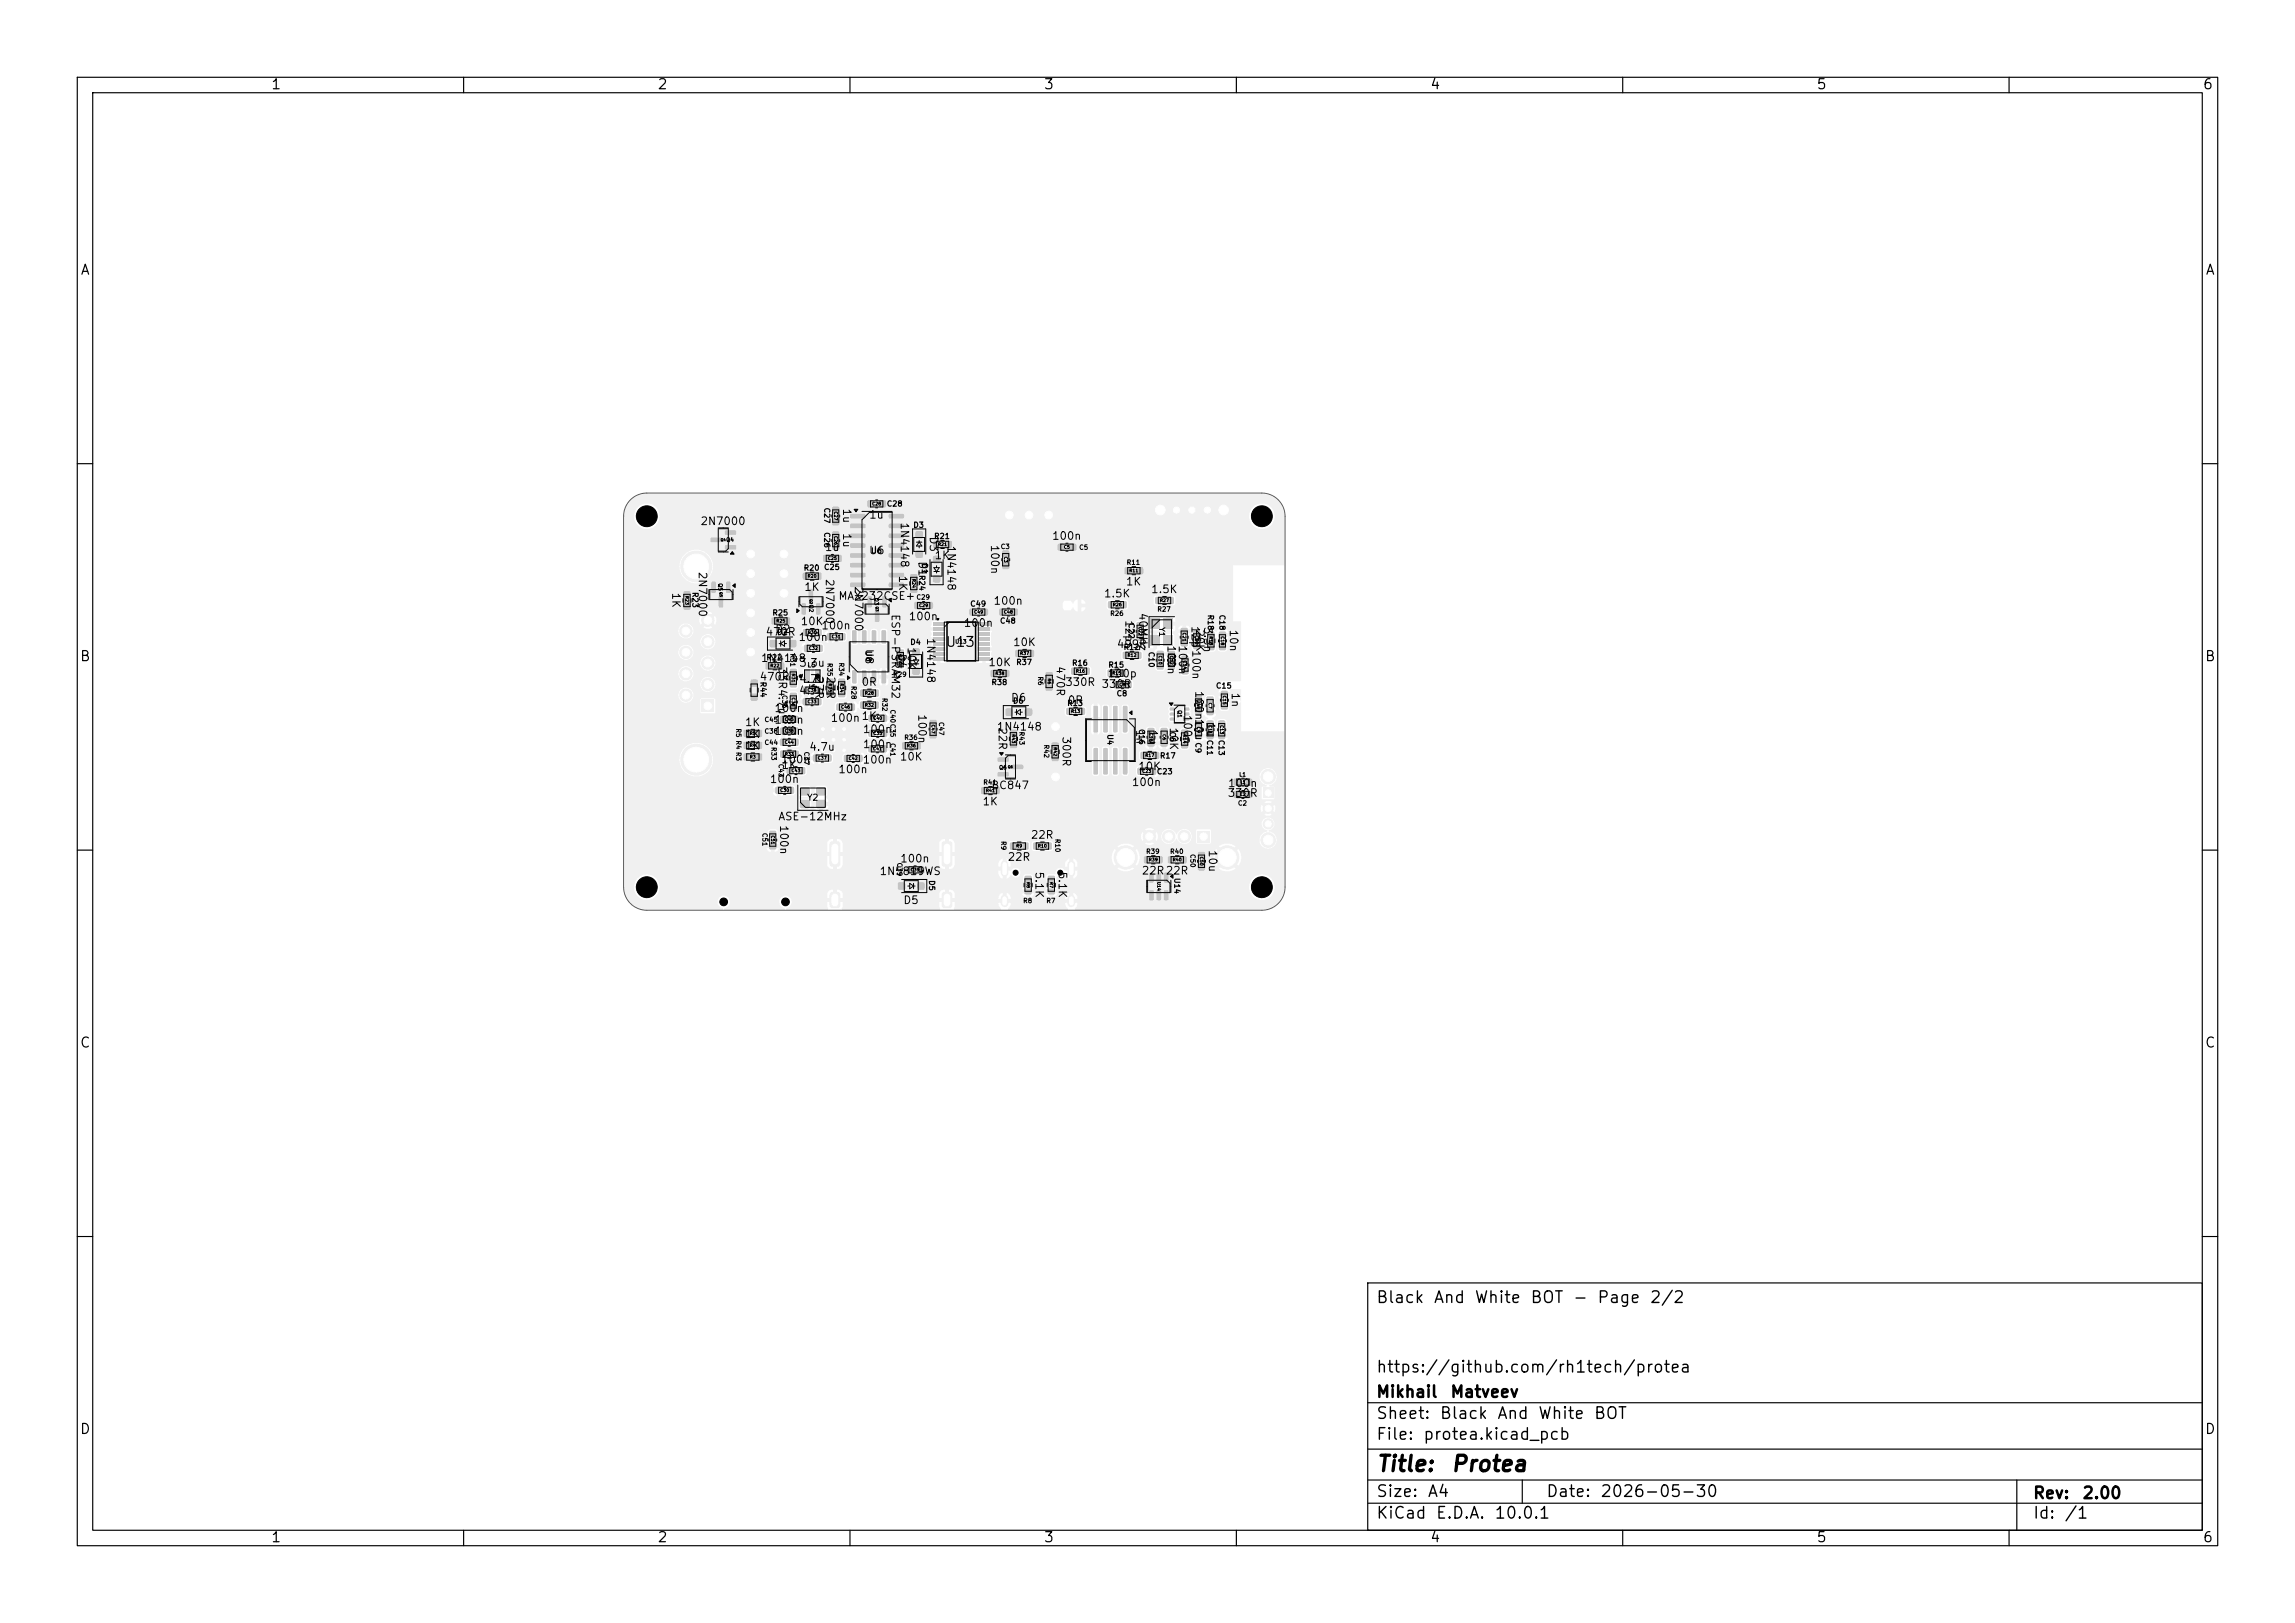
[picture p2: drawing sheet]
<svg xmlns="http://www.w3.org/2000/svg" width="297mm" height="210mm" viewBox="0 0 297 210" stroke-linecap="round" stroke-linejoin="round" font-family="sans-serif">
<defs><g id="words">
<g font-size="2">
<text x="178" y="190.9">Title:</text>
<text x="187.7" y="190.9">Protea</text>
</g>
<g font-size="1.5">
<text x="178" y="169">Black</text>
<text x="185.4" y="169">And</text>
<text x="190.7" y="169">White</text>
<text x="198" y="169">BOT</text>
<text x="203.5" y="169">-</text>
<text x="206.6" y="169">Page</text>
<text x="213.4" y="169">2/2</text>
<text x="178" y="178">https://github.com/rh1tech/protea</text>
<text x="178" y="184">Sheet:</text>
<text x="178" y="181.2">Mikhail</text>
<text x="186.2" y="184">Black</text>
<text x="187.6" y="181.2">Matveev</text>
<text x="193.7" y="184">And</text>
<text x="199" y="184">White</text>
<text x="206.2" y="184">BOT</text>
<text x="178" y="186.7">File:</text>
<text x="184.1" y="186.7">protea.kicad_pcb</text>
<text x="178" y="196.9">KiCad</text>
<text x="178" y="194.1">Size:</text>
<text x="184.7" y="194.1">A4</text>
<text x="185.7" y="196.9">E.D.A.</text>
<text x="193.3" y="196.9">10.0.1</text>
<text x="200" y="194.1">Date:</text>
<text x="207" y="194.1">2026-05-30</text>
<text x="263" y="194.3">Rev:</text>
<text x="263" y="196.9">Id:</text>
<text x="267.1" y="196.9">/1</text>
<text x="269.4" y="194.3">2.00</text>
</g>
<g font-size="1.3">
<text x="35" y="11.9">1</text>
<text x="85" y="11.9">2</text>
<text x="135" y="11.9">3</text>
<text x="185" y="11.9">4</text>
<text x="235" y="11.9">5</text>
<text x="285" y="11.9">6</text>
<text x="10.3" y="35.9">A</text>
<text x="285.4" y="35.9">A</text>
<text x="10.3" y="85.9">B</text>
<text x="122.3" y="84">U13</text>
<text x="285.3" y="85.9">B</text>
<text x="10.3" y="135.9">C</text>
<text x="285.3" y="135.9">C</text>
<text x="10.3" y="185.9">D</text>
<text x="285.3" y="185.9">D</text>
<text x="35" y="199.9">1</text>
<text x="85" y="199.9">2</text>
<text x="135" y="199.9">3</text>
<text x="185" y="199.9">4</text>
<text x="235" y="199.9">5</text>
<text x="285" y="199.9">6</text>
</g>
<g font-size="1">
<text x="108.9" y="65.7" transform="rotate(90 108.9 65.7)">1u</text>
<text x="90.6" y="68.2">2N7000</text>
<text x="106.7" y="71.5">1u</text>
<text x="108.9" y="68.9" transform="rotate(90 108.9 68.9)">1u</text>
<text x="112.4" y="72">U6</text>
<text x="112.4" y="67.4">1u</text>
<text x="116.3" y="67.5" transform="rotate(90 116.3 67.5)">1N4148</text>
<text x="120.1" y="69.3" transform="rotate(90 120.1 69.3)">D3</text>
<text x="122.4" y="70.5" transform="rotate(90 122.4 70.5)">1N4148</text>
<text x="128" y="70.4" transform="rotate(90 128 70.4)">100n</text>
<text x="136.1" y="70.1">100n</text>
<text x="86.7" y="76.6" transform="rotate(90 86.7 76.6)">1K</text>
<text x="90.2" y="73.9" transform="rotate(90 90.2 73.9)">2N7000</text>
<text x="104" y="76.7">1K</text>
<text x="106.6" y="74.8" transform="rotate(90 106.6 74.8)">2N7000</text>
<text x="108.4" y="77.9">MAX232CSE+</text>
<text x="110.4" y="75.8" transform="rotate(90 110.4 75.8)">2N7000</text>
<text x="116.1" y="74.4" transform="rotate(90 116.1 74.4)">1K</text>
<text x="118.6" y="72.5" transform="rotate(90 118.6 72.5)">D1</text>
<text x="120.9" y="72.6">1K</text>
<text x="142.8" y="77.5">1.5K</text>
<text x="145.6" y="76">1K</text>
<text x="148.9" y="77">1.5K</text>
<text x="99" y="82.5">470R</text>
<text x="100.2" y="82.1">D2</text>
<text x="103.3" y="83.2">100n</text>
<text x="103.5" y="81.1">10K</text>
<text x="106.2" y="81.7">100n</text>
<text x="111.8" y="83.9" transform="rotate(90 111.8 83.9)">U8</text>
<text x="115.1" y="79.4" transform="rotate(90 115.1 79.4)">ESP-PSRAM32</text>
<text x="117.2" y="83.7" transform="rotate(90 117.2 83.7)">10K</text>
<text x="117.5" y="80.5">100n</text>
<text x="119.7" y="82.5" transform="rotate(90 119.7 82.5)">1N4148</text>
<text x="124.6" y="81.4">100n</text>
<text x="128.5" y="78.5">100n</text>
<text x="131" y="83.8">10K</text>
<text x="145.4" y="80.2" transform="rotate(90 145.4 80.2)">12p</text>
<text x="147.2" y="79.2" transform="rotate(90 147.2 79.2)">40MHz</text>
<text x="150.8" y="83.4" transform="rotate(90 150.8 83.4)">100n</text>
<text x="152.3" y="83.4" transform="rotate(90 152.3 83.4)">100n</text>
<text x="154" y="80.9" transform="rotate(90 154 80.9)">12p100n</text>
<text x="154.5" y="81.3" transform="rotate(90 154.5 81.3)">20K</text>
<text x="155.6" y="81" transform="rotate(90 155.6 81)">3.3n</text>
<text x="158.9" y="81.4" transform="rotate(90 158.9 81.4)">10n</text>
<text x="98.2" y="88.3">470R</text>
<text x="98.4" y="85.9">1N4148</text>
<text x="100.5" y="86.2" transform="rotate(90 100.5 86.2)">33R4.7u</text>
<text x="103.3" y="88.6">4.7u</text>
<text x="103.3" y="86.5">3.3u</text>
<text x="105.3" y="87.4" transform="rotate(90 105.3 87.4)">27R</text>
<text x="106.8" y="87.4" transform="rotate(90 106.8 87.4)">27R</text>
<text x="111.4" y="89">0R</text>
<text x="116" y="84.5" transform="rotate(90 116 84.5)">D4</text>
<text x="127.8" y="86.4">10K</text>
<text x="136.5" y="86.1" transform="rotate(90 136.5 86.1)">470R</text>
<text x="137.8" y="89">330R</text>
<text x="142.5" y="89.3">330R</text>
<text x="143.3" y="87.9">100p</text>
<text x="144.4" y="84.1">499R</text>
<text x="154.4" y="89.3" transform="rotate(90 154.4 89.3)">100n10u</text>
<text x="159.2" y="89.5" transform="rotate(90 159.2 89.5)">1n</text>
<text x="96.3" y="95.7">1K</text>
<text x="96.3" y="94.2">1K</text>
<text x="100.1" y="92.4">100n</text>
<text x="100.1" y="93.9">100n</text>
<text x="100.1" y="95.3">100n</text>
<text x="103.3" y="90.1">4.7u</text>
<text x="107.4" y="93.7">100n</text>
<text x="111.4" y="93.4">1K</text>
<text x="111.6" y="95.1">100n</text>
<text x="118.6" y="92.3" transform="rotate(90 118.6 92.3)">100n</text>
<text x="128.9" y="94.8">1N4148</text>
<text x="129" y="94" transform="rotate(90 129 94)">22R</text>
<text x="130.8" y="91">D6</text>
<text x="137.3" y="95.2" transform="rotate(90 137.3 95.2)">300R</text>
<text x="138.1" y="91.3">0R</text>
<text x="146.8" y="94.3" transform="rotate(90 146.8 94.3)">1n</text>
<text x="148.5" y="94.3" transform="rotate(90 148.5 94.3)">1u</text>
<text x="151.1" y="94" transform="rotate(90 151.1 94)">10K</text>
<text x="152.9" y="92.4" transform="rotate(90 152.9 92.4)">100n</text>
<text x="155.9" y="93.4" transform="rotate(90 155.9 93.4)">1u</text>
<text x="96.3" y="97.2">1K</text>
<text x="99.5" y="101.6">100n</text>
<text x="101" y="99">100n</text>
<text x="101.1" y="99.7">1K</text>
<text x="104.6" y="97.4">4.7u</text>
<text x="108.4" y="100.3">100n</text>
<text x="111.6" y="99">100n</text>
<text x="111.6" y="97">100n</text>
<text x="116.4" y="98.7">10K</text>
<text x="146.4" y="102">100n</text>
<text x="147.2" y="99.9">10K</text>
<text x="100.6" y="106.4">ASE-12MHz</text>
<text x="100.7" y="106.7" transform="rotate(90 100.7 106.7)">100n</text>
<text x="127.1" y="104.5">1K</text>
<text x="128.2" y="102.4">BC847</text>
<text x="158.8" y="103.4">330R</text>
<text x="158.8" y="102.1">100n</text>
<text x="113.7" y="113.5">1N5819WS</text>
<text x="116.4" y="111.8">100n</text>
<text x="130.3" y="111.6">22R</text>
<text x="133.3" y="108.8">22R</text>
<text x="133.8" y="112.7" transform="rotate(90 133.8 112.7)">5.1K</text>
<text x="136.8" y="112.7" transform="rotate(90 136.8 112.7)">5.1K</text>
<text x="147.7" y="113.4">22R22R</text>
<text x="156.2" y="109.9" transform="rotate(90 156.2 109.9)">10u</text>
<text x="116.8" y="117.2">D5</text>
</g>
<text font-size=".8" x="104.4" y="103.8">Y2</text>
<g font-size=".7">
<text x="106.5" y="65.6" transform="rotate(90 106.5 65.6)">C27</text>
<text x="114.7" y="65.7">C28</text>
<text x="106.5" y="68.8" transform="rotate(90 106.5 68.8)">C26</text>
<text x="118.1" y="68.5">D3</text>
<text x="120.8" y="69.9">R21</text>
<text x="89.4" y="76.5" transform="rotate(90 89.4 76.5)">R23</text>
<text x="103.9" y="74">R20 C25</text>
<text x="118.8" y="74.3" transform="rotate(90 118.8 74.3)">R24</text>
<text x="119.1" y="72.8" transform="rotate(90 119.1 72.8)">D1</text>
<text x="99.9" y="79.8">R25</text>
<text x="117.7" y="83.6">D4</text>
<text x="125.5" y="78.7">C49</text>
<text x="129.3" y="80.9">C48</text>
<text x="145.9" y="80.5" transform="rotate(90 145.9 80.5)">C22</text>
<text x="149.8" y="81.1" transform="rotate(90 149.8 81.1)">Y1</text>
<text x="156.1" y="79.5" transform="rotate(90 156.1 79.5)">R18</text>
<text x="157.6" y="79.5" transform="rotate(90 157.6 79.5)">C18</text>
<text x="98.2" y="88.1" transform="rotate(90 98.2 88.1)">R44</text>
<text x="99.1" y="85.6">R22</text>
<text x="128.2" y="88.8">R38</text>
<text x="131.4" y="86.2">R37</text>
<text x="138.7" y="86.3">R16</text>
<text x="143.4" y="86.6">R15</text>
<text x="145.3" y="84.3">R12</text>
<text x="148.5" y="84.3" transform="rotate(90 148.5 84.3)">C10</text>
<text x="157.3" y="89.3">C15</text>
<text x="138" y="91.5">R13</text>
<text x="143.1" y="94.9" transform="rotate(90 143.1 94.9)">U4</text>
<text x="144.4" y="90.3">C8</text>
<text x="147.2" y="94.3" transform="rotate(90 147.2 94.3)">C16</text>
<text x="151.2" y="94.6" transform="rotate(90 151.2 94.6)">C6</text>
<text x="156" y="95.7" transform="rotate(90 156 95.7)">C11</text>
<text x="157.5" y="95.7" transform="rotate(90 157.5 95.7)">C13</text>
<text x="149.6" y="100.4">C23</text>
<text x="150" y="98.3">R17</text>
<text x="154.5" y="96" transform="rotate(90 154.5 96)">C9</text>
<text x="120.1" y="113.8" transform="rotate(90 120.1 113.8)">D5</text>
<text x="151.8" y="113.5" transform="rotate(90 151.8 113.5)">U14</text>
</g>
<g font-size=".6">
<text x="129.4" y="71.2">C3</text>
<text x="139.6" y="71.3">C5</text>
<text x="118.5" y="77.7">C29</text>
<text x="145.7" y="73.2">R11</text>
<text x="143.6" y="79.8">R26</text>
<text x="149.7" y="79.3">R27</text>
<text x="101.1" y="89.9" transform="rotate(90 101.1 89.9)">C36</text>
<text x="102.1" y="84.5" transform="rotate(90 102.1 84.5)">R31</text>
<text x="104.4" y="86.5">L5</text>
<text x="106.9" y="85.7" transform="rotate(90 106.9 85.7)">R35</text>
<text x="108.4" y="85.7" transform="rotate(90 108.4 85.7)">R34</text>
<text x="110" y="88.7" transform="rotate(90 110 88.7)">R28</text>
<text x="115.5" y="87.7">R29</text>
<text x="134.2" y="87.5" transform="rotate(90 134.2 87.5)">R6</text>
<text x="95.1" y="94.2" transform="rotate(90 95.1 94.2)">R5 R4 R3</text>
<text x="98.9" y="93.6">C45</text>
<text x="98.9" y="95.1">C38</text>
<text x="114" y="90.3" transform="rotate(90 114 90.3)">R32</text>
<text x="115.1" y="91.8" transform="rotate(90 115.1 91.8)">C40C35</text>
<text x="117" y="95.9">R36</text>
<text x="121.4" y="93.4" transform="rotate(90 121.4 93.4)">C47</text>
<text x="131.8" y="94.6" transform="rotate(90 131.8 94.6)">R43</text>
<text x="98.9" y="96.5">C44</text>
<text x="99.7" y="96.6" transform="rotate(90 99.7 96.6)">R33</text>
<text x="100.6" y="98.8" transform="rotate(90 100.6 98.8)">C43</text>
<text x="103.9" y="97.2" transform="rotate(90 103.9 97.2)">C37</text>
<text x="115.1" y="96.1" transform="rotate(90 115.1 96.1)">C41</text>
<text x="127.2" y="101.7">R41</text>
<text x="135" y="96.3" transform="rotate(90 135 96.3)">R42</text>
<text x="98.5" y="107.7" transform="rotate(90 98.5 107.7)">C51</text>
<text x="160.1" y="104.4">C2</text>
<text x="116" y="111.6" transform="rotate(90 116 111.6)">C39</text>
<text x="129.4" y="108.8" transform="rotate(90 129.4 108.8)">R9</text>
<text x="136.4" y="108.5" transform="rotate(90 136.4 108.5)">R10</text>
<text x="148.3" y="110.6">R39</text>
<text x="151.4" y="110.6">R40</text>
<text x="153.9" y="110.5" transform="rotate(90 153.9 110.5)">C50</text>
<text x="132.3" y="117">R8</text>
<text x="135.3" y="117">R7</text>
</g>
<g font-size=".5">
<text x="93.9" y="70.2">Q4</text>
<text x="92.9" y="75.4" transform="rotate(90 92.9 75.4)">Q5</text>
<text x="113.1" y="77.3" transform="rotate(90 113.1 77.3)">Q3</text>
<text x="104.6" y="78.2" transform="rotate(90 104.6 78.2)">Q2</text>
<text x="123.6" y="83.4">U13</text>
<text x="104.6" y="89.3">L5</text>
<text x="152.3" y="91.8" transform="rotate(90 152.3 91.8)">Q1</text>
<text x="129.2" y="99.7">Q6</text>
<text x="160.3" y="100.6">L1</text>
</g>
<g font-size=".4">
<text x="112.8" y="65.5">C28</text>
<text x="107.9" y="66.1" transform="rotate(90 107.9 66.1)">C27</text>
<text x="107.9" y="69.3" transform="rotate(90 107.9 69.3)">C26</text>
<text x="121.3" y="70.7">R21</text>
<text x="129.9" y="72" transform="rotate(90 129.9 72)">C3</text>
<text x="137.6" y="71.1">C5</text>
<text x="88.6" y="77.1" transform="rotate(90 88.6 77.1)">R23</text>
<text x="104.5" y="74.8">R20</text>
<text x="107.1" y="72.5">C25</text>
<text x="118" y="74.9" transform="rotate(90 118 74.9)">R24</text>
<text x="146.1" y="74.1">R11</text>
<text x="150.1" y="78">R27</text>
<text x="100.4" y="80.6">R25</text>
<text x="104.5" y="82.1">R30</text>
<text x="107.6" y="82.7">C31</text>
<text x="118.9" y="78.6">C29</text>
<text x="126" y="79.5">C49</text>
<text x="129.9" y="79.5">C48</text>
<text x="144" y="78.5">R26</text>
<text x="147.3" y="81.1" transform="rotate(90 147.3 81.1)">C22</text>
<text x="153" y="81.8" transform="rotate(90 153 81.8)">C21</text>
<text x="154.6" y="82.2" transform="rotate(90 154.6 82.2)">C20</text>
<text x="156.4" y="82.3" transform="rotate(90 156.4 82.3)">R18</text>
<text x="157.9" y="82.3" transform="rotate(90 157.9 82.3)">C18</text>
<text x="99.6" y="86.4">R22</text>
<text x="102.4" y="87.1" transform="rotate(90 102.4 87.1)">R31</text>
<text x="104.5" y="89.6">C34</text>
<text x="104.6" y="84.2">C32</text>
<text x="107.1" y="88.4" transform="rotate(90 107.1 88.4)">R35</text>
<text x="108.6" y="88.4" transform="rotate(90 108.6 88.4)">R34</text>
<text x="111.9" y="90">R28</text>
<text x="116.2" y="84.6" transform="rotate(90 116.2 84.6)">R29</text>
<text x="128.8" y="87.4">R38</text>
<text x="132" y="84.8">R37</text>
<text x="135.5" y="87.7" transform="rotate(90 135.5 87.7)">R6</text>
<text x="139.2" y="87.1">R16</text>
<text x="143.9" y="87.4">R15</text>
<text x="144.8" y="88.9">C8</text>
<text x="145.9" y="85.1">R12</text>
<text x="149.9" y="84.8" transform="rotate(90 149.9 84.8)">C10</text>
<text x="151.3" y="84.8" transform="rotate(90 151.3 84.8)">C12</text>
<text x="153.1" y="85.4" transform="rotate(90 153.1 85.4)">C14</text>
<text x="158.2" y="90" transform="rotate(90 158.2 90)">C15</text>
<text x="97" y="95.2">R5</text>
<text x="101.5" y="93.4">C45</text>
<text x="101.5" y="94.9">C38</text>
<text x="102.4" y="90.2" transform="rotate(90 102.4 90.2)">C36</text>
<text x="104.5" y="91.1">C33</text>
<text x="108.8" y="91.8">C46</text>
<text x="111.9" y="91.5">R32</text>
<text x="113" y="93.2">C40</text>
<text x="113" y="95.2">C35</text>
<text x="120.5" y="93.7" transform="rotate(90 120.5 93.7)">C47</text>
<text x="130.9" y="95" transform="rotate(90 130.9 95)">R43</text>
<text x="138.6" y="92.3">R13</text>
<text x="148.7" y="94.8" transform="rotate(90 148.7 94.8)">C16</text>
<text x="150.4" y="95" transform="rotate(90 150.4 95)">C6</text>
<text x="153" y="95" transform="rotate(90 153 95)">R14</text>
<text x="154.8" y="90.6" transform="rotate(90 154.8 90.6)">2nH</text>
<text x="154.8" y="94" transform="rotate(90 154.8 94)">C9</text>
<text x="156.3" y="90.9" transform="rotate(90 156.3 90.9)">C7</text>
<text x="156.3" y="93.8" transform="rotate(90 156.3 93.8)">C11</text>
<text x="157.8" y="93.8" transform="rotate(90 157.8 93.8)">C13</text>
<text x="97" y="96.7">R4</text>
<text x="97" y="98.2">R3</text>
<text x="101.5" y="96.3">C44</text>
<text x="101.5" y="97.9">R33</text>
<text x="102.4" y="100">C43</text>
<text x="105.8" y="98.4">C37</text>
<text x="109.8" y="98.4">C42</text>
<text x="112.9" y="97.2">C41</text>
<text x="117.3" y="96.8">R36</text>
<text x="136.3" y="96.6" transform="rotate(90 136.3 96.6)">R42</text>
<text x="147.8" y="100.1">C23</text>
<text x="148.2" y="98">R17</text>
<text x="160.4" y="101.5">L1</text>
<text x="100.9" y="102.6">C30</text>
<text x="127.5" y="102.6">R41</text>
<text x="160.4" y="103.1">C2</text>
<text x="99.7" y="108.1" transform="rotate(90 99.7 108.1)">C51</text>
<text x="117.8" y="112.8">C39</text>
<text x="131.5" y="109.8">R9</text>
<text x="134.3" y="109.8">R10</text>
<text x="148.6" y="111.5">R39</text>
<text x="151.7" y="111.5">R40</text>
<text x="155.2" y="110.8" transform="rotate(90 155.2 110.8)">C50</text>
<text x="132.8" y="114.1" transform="rotate(90 132.8 114.1)">R8</text>
<text x="135.8" y="114.1" transform="rotate(90 135.8 114.1)">R7</text>
<text x="149.7" y="114.1" transform="rotate(90 149.7 114.1)">U14</text>
</g>
<g font-size=".3">
<text x="93.2" y="70.1">Q4</text>
<text x="93.1" y="76.6" transform="rotate(90 93.1 76.6)">Q5</text>
<text x="104.7" y="77.5" transform="rotate(90 104.7 77.5)">Q2</text>
<text x="113.3" y="78.4" transform="rotate(90 113.3 78.4)">Q3</text>
<text x="130.4" y="99.5">Q6</text>
</g>
</g></defs>
<path d="M160.1 90.3h.5v.9h-.5z" fill="#f0f0f0"/>
<g fill="#f0f0f0" stroke="#f0f0f0" stroke-width=".13">
<circle cx="109.2" cy="94.3" r=".3"/>
<circle cx="109.2" cy="95.7" r=".3"/>
<circle cx="109.2" cy="97.1" r=".3"/>
<circle cx="107.9" cy="94.3" r=".3"/>
<circle cx="107.9" cy="95.7" r=".3"/>
<circle cx="107.9" cy="97.1" r=".3"/>
<circle cx="106.5" cy="94.3" r=".3"/>
<circle cx="106.5" cy="95.7" r=".3"/>
<circle cx="106.5" cy="97.1" r=".3"/>
</g>
<path d="M90.8 90.5h1.6v1.6h-1.6z" fill="#f0f0f0"/>
<g fill="#f0f0f0" stroke="#f0f0f0" stroke-width=".13">
<circle cx="91.6" cy="88.6" r=".8"/>
<circle cx="91.6" cy="85.8" r=".8"/>
<circle cx="91.6" cy="83" r=".8"/>
<circle cx="91.6" cy="80.3" r=".8"/>
<circle cx="88.8" cy="90" r=".8"/>
<circle cx="88.8" cy="87.2" r=".8"/>
<circle cx="90.1" cy="98.3" r="2"/>
<circle cx="88.8" cy="84.4" r=".8"/>
<circle cx="90.1" cy="73.3" r="2"/>
<circle cx="88.8" cy="81.6" r=".8"/>
</g>
<path d="M155 107.5h1.6v1.5h-1.6z" fill="#f0f0f0"/>
<g fill="#f0f0f0" stroke="#f0f0f0" stroke-width=".13">
<circle cx="153.3" cy="108.2" r=".8"/>
<circle cx="151.3" cy="108.2" r=".8"/>
<circle cx="148.8" cy="108.2" r=".8"/>
<circle cx="158.8" cy="110.9" r="1.5"/>
<circle cx="145.7" cy="110.9" r="1.5"/>
</g>
<path d="M96.3 70.8h1.7v1.7h-1.7z" fill="#f0f0f0"/>
<g fill="#f0f0f0" stroke="#f0f0f0" stroke-width=".13">
<circle cx="97.2" cy="74.2" r=".85"/>
<circle cx="97.2" cy="76.8" r=".85"/>
<circle cx="97.2" cy="79.3" r=".85"/>
<circle cx="97.2" cy="81.8" r=".85"/>
<circle cx="97.2" cy="84.4" r=".85"/>
<circle cx="135.7" cy="66.6" r=".85"/>
<circle cx="133.2" cy="66.6" r=".85"/>
<circle cx="130.6" cy="66.6" r=".85"/>
</g>
<path d="M163.5 102h1.3v1.3h-1.3z" fill="#f0f0f0"/>
<g fill="#f0f0f0" stroke="#f0f0f0" stroke-width=".13">
<circle cx="164.1" cy="104.6" r=".65"/>
<circle cx="164.1" cy="100.5" r=".94"/>
<circle cx="164.1" cy="106.6" r=".65"/>
<circle cx="164.1" cy="108.7" r=".94"/>
<circle cx="101.5" cy="71.7" r=".85"/>
<circle cx="101.5" cy="74.2" r=".85"/>
<circle cx="101.5" cy="76.8" r=".85"/>
</g>
<path d="M130 111.8v1.1M130 116.3v.6M138.6 111.8v1.1M138.6 116.3v.6" fill="none" stroke="#f0f0f0" stroke-width="1"/>
<path d="M151.6 65.4h1.3v1.3h-1.3z" fill="#f0f0f0"/>
<g fill="#f0f0f0" stroke="#f0f0f0" stroke-width=".13">
<circle cx="150.2" cy="66" r=".94"/>
<circle cx="154.3" cy="66" r=".65"/>
<circle cx="158.4" cy="66" r=".94"/>
<circle cx="156.3" cy="66" r=".65"/>
</g>
<path d="M135.6 99.5h2v2h-2z" fill="#f0f0f0"/>
<circle cx="136.6" cy="94" r="1" fill="#f0f0f0" stroke="#f0f0f0" stroke-width=".13"/>
<g fill="#f0f0f0">
<path d="M122 108.9h1l.2 .2 .1 2.7-.1 .2-.2 .1h-.9l-.2-.2v-2.7z"/>
<path d="M121.9 115.6l.3-.2h.8l.2 .2 .1 1.6-.2 .2-.9 .1-.3-.1z"/>
<path d="M107.4 115.6l.3-.2h.8l.2 .2 .1 1.6-.2 .2-.9 .1-.3-.1z"/>
<path d="M107.4 109l.2-.1h.8h.2l.1 .2 .1 2.7-.1 .2-.2 .1h-.9l-.2-.2z"/>
<path d="M93.8 70.6l1.4-.1 .1 .2v.3l-.2 .1h-1.2l-.1-.1z"/>
<path d="M93.8 68.7l1.4-.1 .1 .2v.3l-.2 .1h-1.2l-.1-.1z"/>
<path d="M92 69.6h1.3l.1 .1v.4l-.1 .1h-1.3l-.1-.2z"/>
<path d="M99.1 85.7h.7v.9h-.7z"/>
<path d="M100.8 85.7h.6v.9h-.6z"/>
<path d="M102.5 92.7l.2-.1 .6 .1 .1 .1-.1 .7-.2 .1-.6-.1v-.2z"/>
<path d="M101 92.7l.1-.1 .7 .1v.1v.7l-.2 .1-.6-.1-.1-.2z"/>
<path d="M108.5 87.9h.8v.6h-.8z"/>
<path d="M108.5 89.5h.8v.7h-.8z"/>
<path d="M113 89.3h.7v.8h-.7z"/>
<path d="M111.4 89.3h.6v.8h-.6z"/>
<path d="M139.7 91.6h.7v.9h-.7z"/>
<path d="M138 91.6h.7v.9h-.7z"/>
<path d="M147.1 80.5h.2h.7v.2v.6l-.2 .1-.7-.1v-.1z"/>
<path d="M147.1 82.1l.2-.1 .7 .1v.2v.6h-.2h-.7v-.2z"/>
<path d="M151.2 85.8h.2h.6l.1 .2-.1 .6-.1 .1-.7-.1-.1-.2z"/>
<path d="M151.2 84.3l.2-.1 .6 .1 .1 .1-.1 .6-.1 .1-.7-.1-.1-.1z"/>
<path d="M107.7 70.3h.2h.7v.2v.6l-.2 .1-.7-.1v-.1z"/>
<path d="M107.7 68.8l.2-.1 .7 .1v.2v.6h-.2h-.7v-.2z"/>
<path d="M88.5 76.5h.8v.7h-.8z"/>
<path d="M88.5 78.2h.8v.7h-.8z"/>
<path d="M103.7 78.1h.5l.1 .1v1.2l-.1 .1h-.3l-.2-.1z"/>
<path d="M105.6 78.1h.5l.1 .1v1.2l-.1 .1h-.3l-.2-.1z"/>
<path d="M104.7 76.2h.4l.1 .1 .1 1.2-.1 .2h-.4l-.1-.1z"/>
<path d="M148.9 80h1.2v1.4h-1.2z"/>
<path d="M148.9 82.2h1.2v1.4h-1.2z"/>
<path d="M150.6 82.2h1.2v1.4h-1.2z"/>
<path d="M150.6 80h1.2v1.4h-1.2z"/>
<path d="M133.1 84.1h.7v.9h-.7z"/>
<path d="M131.4 84.1h.7v.9h-.7z"/>
<path d="M106.8 97.7l.2-.1 .6 .1v.1v.7l-.2 .1-.6-.1-.1-.2z"/>
<path d="M105.3 97.7l.1-.1 .6 .1 .1 .1-.1 .7-.1 .1-.6-.1-.1-.2z"/>
<path d="M154.5 83.2l.1-.1 .7 .1v.2v.6h-.2h-.6l-.1-.2z"/>
<path d="M154.5 81.6h.1h.7v.2v.6l-.2 .1-.6-.1-.1-.1z"/>
<path d="M130.7 109.1h.7v.8h-.7z"/>
<path d="M132.4 109.1h.7v.8h-.7z"/>
<path d="M156.2 90.2l.2-.1 .6 .1 .1 .1-.1 .6-.1 .1-.7-.1-.1-.1z"/>
<path d="M156.2 91.7h.2h.6l.1 .2-.1 .6-.1 .1-.7-.1-.1-.2z"/>
<path d="M159.7 100.8h.7v.8h-.7z"/>
<path d="M161.3 100.8h.7v.8h-.7z"/>
<path d="M136.1 97.8h.9v.6h-.9z"/>
<path d="M136.1 96.1h.9v.7h-.9z"/>
<path d="M127 101.9h.7v.8h-.7z"/>
<path d="M128.7 101.9h.6v.8h-.6z"/>
<path d="M125.5 78.8l.2-.1 .6 .1v.2v.6l-.2 .1-.6-.1-.1-.1z"/>
<path d="M127 78.8l.2-.1 .6 .1 .1 .2-.1 .6-.1 .1-.7-.1v-.1z"/>
<path d="M97.2 88l.2-.1 .6 .1 .1 .1-.1 .7-.2 .1-.6-.1-.1-.2z"/>
<path d="M97.2 89.8l.2-.1 .6 .1 .1 .2-.1 .6-.2 .1-.6-.1-.1-.1z"/>
<path d="M130.7 94.4h.9v.7h-.9z"/>
<path d="M130.7 96.1h.9v.7h-.9z"/>
<path d="M102.3 89.7l.1-.1 .7 .1v.1v.7h-.2h-.6l-.1-.2z"/>
<path d="M102.3 91.2h.1h.7v.2v.6l-.2 .1-.6-.1-.1-.2z"/>
<path d="M103.9 74.1h.7v.9h-.7z"/>
<path d="M105.6 74.1h.7v.9h-.7z"/>
<path d="M110 66.5h1.9l.1 .1v.4l-.1 .1h-1.8l-.1-.2z"/>
<path d="M110 67.8h1.9l.1 .1v.4l-.1 .1-1.8-.1-.1-.1z"/>
<path d="M110 69.1l1.9-.1 .1 .2v.3l-.1 .1h-1.8l-.1-.1z"/>
<path d="M110 70.3h1.9l.1 .2v.3l-.1 .1h-1.8l-.1-.1z"/>
<path d="M110 71.6h1.9l.1 .1v.4l-.1 .1h-1.8l-.1-.2z"/>
<path d="M110 72.9h1.9l.1 .1v.3l-.1 .1h-1.8l-.1-.1z"/>
<path d="M110 74.2l1.9-.1 .1 .2v.3l-.1 .1h-1.8l-.1-.1z"/>
<path d="M110 75.4h1.9l.1 .1v.4l-.1 .1h-1.8l-.1-.2z"/>
<path d="M115 75.4h1.9l.1 .1v.4l-.1 .1h-1.8l-.1-.2z"/>
<path d="M115 74.2l1.9-.1 .1 .2v.3l-.1 .1h-1.8l-.1-.1z"/>
<path d="M115 72.9h1.9l.1 .1v.3l-.1 .1h-1.8l-.1-.1z"/>
<path d="M115 71.6h1.9l.1 .1v.4l-.1 .1h-1.8l-.1-.2z"/>
<path d="M115 70.3h1.9l.1 .2v.3l-.1 .1h-1.8l-.1-.1z"/>
<path d="M115 69.1l1.9-.1 .1 .2v.3l-.1 .1h-1.8l-.1-.1z"/>
<path d="M115 67.8h1.9l.1 .1v.4l-.1 .1-1.8-.1-.1-.1z"/>
<path d="M115 66.5h1.9l.1 .1v.4l-.1 .1h-1.8l-.1-.2z"/>
<path d="M102.5 94.2l.2-.1 .6 .1 .1 .1-.1 .7-.2 .1-.6-.1v-.2z"/>
<path d="M101 94.2l.1-.1 .7 .1v.1v.7l-.2 .1-.6-.1-.1-.2z"/>
<path d="M157.8 83.3h.2h.6l.1 .2-.1 .6-.1 .1-.7-.1-.1-.2z"/>
<path d="M157.8 81.8l.2-.1 .6 .1 .1 .1-.1 .6-.1 .1-.7-.1-.1-.1z"/>
<path d="M118.8 114.2h.1h.7l.1 .2-.1 .7-.2 .1-.6-.1-.1-.2z"/>
<path d="M116.3 114.2h.1h.7l.1 .2-.1 .7-.2 .1-.6-.1-.1-.2z"/>
<path d="M143.4 86.7h.6v.8h-.6z"/>
<path d="M145 86.7h.7v.8h-.7z"/>
<path d="M105.5 88.9l.1-.1 .7 .1v.2v.6l-.2 .1-.6-.1-.1-.1z"/>
<path d="M103.9 88.9l.2-.1 .6 .1 .1 .2-.1 .6-.2 .1-.6-.1v-.1z"/>
<path d="M108.1 71.8h.2h.6l.1 .2-.1 .7h-.2h-.6v-.2z"/>
<path d="M106.6 71.8h.1h.6l.1 .2-.1 .7h-.1h-.6l-.1-.2z"/>
<path d="M155.1 111.8h.1h.7l.1 .2-.1 .6-.2 .1-.6-.1-.1-.2z"/>
<path d="M155.1 110.3l.1-.1 .7 .1 .1 .1-.1 .7h-.2h-.6l-.1-.2z"/>
<path d="M107 87.9h.8v.6h-.8z"/>
<path d="M107 89.5h.8v.7h-.8z"/>
<path d="M156.3 81.8h.8v.6h-.8z"/>
<path d="M156.3 83.4h.8v.7h-.8z"/>
<path d="M129.9 86.7h.7v.9h-.7z"/>
<path d="M128.2 86.7h.7v.9h-.7z"/>
<path d="M149.7 85.8h.2h.7v.2v.6l-.2 .1-.7-.1v-.2z"/>
<path d="M149.7 84.3l.2-.1 .7 .1v.1v.6l-.2 .1-.7-.1v-.1z"/>
<path d="M99.6 109.1l.2-.1 .6 .1 .1 .2-.1 .6h-.1h-.7l-.1-.2z"/>
<path d="M99.6 107.5h.2h.6l.1 .2-.1 .6-.1 .1-.7-.1-.1-.1z"/>
<path d="M102.3 86.6h.8v.7h-.8z"/>
<path d="M102.3 88.2h.8v.7h-.8z"/>
<path d="M120.3 93.2l.2-.1 .7 .1v.2v.6h-.2h-.7v-.2z"/>
<path d="M120.3 94.7h.2h.7v.2v.6l-.2 .1-.7-.1v-.1z"/>
<path d="M150.7 112.9h.4l.1 .1v1.1l-.1 .1h-.3l-.2-.1z"/>
<path d="M149.7 112.9h.4l.2 .1v1.1l-.1 .1h-.4l-.1-.1z"/>
<path d="M148.8 112.9h.4l.1 .1v1.1l-.1 .1h-.3l-.2-.1z"/>
<path d="M148.8 115.2h.4l.1 .1v1.1l-.1 .1h-.3l-.2-.1z"/>
<path d="M149.7 115.2h.4l.2 .1v1.1l-.1 .1h-.4l-.1-.1z"/>
<path d="M150.7 115.2h.4l.1 .1v1.1l-.1 .1h-.3l-.2-.1z"/>
<path d="M101 97.2h.7v.8h-.7z"/>
<path d="M102.7 97.2h.6v.8h-.6z"/>
<path d="M112.4 96.5l.2-.1 .6 .1v.1v.7l-.2 .1-.6-.1-.1-.2z"/>
<path d="M114 96.5l.1-.1 .6 .1 .1 .1-.1 .7-.1 .1-.6-.1-.1-.2z"/>
<path d="M118.4 77.9h.1h.6l.1 .2-.1 .7h-.1h-.6l-.1-.2z"/>
<path d="M119.9 77.9h.2h.6l.1 .2-.1 .7h-.2h-.6v-.2z"/>
<path d="M97.9 96h.7v.9h-.7z"/>
<path d="M96.3 96h.6v.9h-.6z"/>
<path d="M101.9 101.9l.2-.1 .6 .1 .1 .1-.1 .7h-.1h-.7v-.2z"/>
<path d="M100.4 101.9l.2-.1 .6 .1v.1v.7h-.2h-.6l-.1-.2z"/>
<path d="M99.9 79.9h.7v.9h-.7z"/>
<path d="M101.5 79.9h.7v.9h-.7z"/>
<path d="M108.6 82l.2-.1 .6 .1v.1v.7l-.2 .1-.6-.1-.1-.2z"/>
<path d="M107.1 82l.1-.1 .6 .1 .1 .1-.1 .7-.1 .1-.6-.1-.1-.2z"/>
<path d="M111.4 90.8h.6v.9h-.6z"/>
<path d="M113 90.8h.7v.9h-.7z"/>
<path d="M151.2 77.3h.7v.8h-.7z"/>
<path d="M149.5 77.3h.7v.8h-.7z"/>
<path d="M145.6 73.4h.7v.9h-.7z"/>
<path d="M147.2 73.4h.7v.9h-.7z"/>
<path d="M129.7 71.3l.2-.1 .7 .1v.1v.6l-.2 .1-.7-.1v-.1z"/>
<path d="M129.7 72.8h.2h.7v.2v.6l-.2 .1-.7-.1v-.2z"/>
<path d="M109.3 97.7h.1h.6l.1 .2-.1 .7h-.1h-.6l-.1-.2z"/>
<path d="M110.8 97.7h.2h.6v.2v.7h-.2h-.6l-.1-.2z"/>
<path d="M97.9 94.5h.7v.8h-.7z"/>
<path d="M96.3 94.5h.6v.8h-.6z"/>
<path d="M117.8 74.3h.9v.7h-.9z"/>
<path d="M117.8 76h.9v.7h-.9z"/>
<path d="M148.1 110.8h.7v.9h-.7z"/>
<path d="M149.7 110.8h.7v.9h-.7z"/>
<path d="M130.9 78.8l.2-.1 .6 .1v.2v.6l-.2 .1-.6-.1-.1-.1z"/>
<path d="M129.3 78.8l.2-.1 .6 .1 .1 .2-.1 .6-.1 .1-.7-.1v-.1z"/>
<path d="M151.2 110.8h.7v.9h-.7z"/>
<path d="M152.8 110.8h.7v.9h-.7z"/>
<path d="M118.8 112.1h.2h.6l.1 .2-.1 .7h-.2h-.6v-.2z"/>
<path d="M117.3 112.1h.1h.6l.1 .2-.1 .7h-.1h-.6l-.1-.2z"/>
<path d="M105.7 83.5l.1-.1 .6 .1 .1 .1-.1 .7-.1 .1-.6-.1-.1-.2z"/>
<path d="M104.1 83.5l.2-.1 .6 .1v.1v.7l-.2 .1-.6-.1-.1-.2z"/>
<path d="M154.7 93.3l.2-.1 .6 .1 .1 .1-.1 .6-.1 .1-.7-.1-.1-.1z"/>
<path d="M154.7 94.8h.2h.6l.1 .2-.1 .6-.1 .1-.7-.1-.1-.2z"/>
<path d="M94 75.3h.4l.1 .1 .1 1.2-.1 .1h-.4l-.1-.1z"/>
<path d="M92.1 75.3h.4l.1 .1 .1 1.2-.1 .1h-.4l-.1-.1z"/>
<path d="M93 77.2l.5-.1 .1 .1v1.3l-.1 .1h-.3l-.2-.1z"/>
<path d="M112.4 92.5h.2h.6l.1 .2-.1 .7h-.2h-.6v-.2z"/>
<path d="M114 92.5h.1h.7v.2v.7h-.2h-.6l-.1-.2z"/>
<path d="M148.5 94.2h.2h.7v.2v.6l-.2 .1-.7-.1v-.1z"/>
<path d="M148.5 95.8l.2-.1 .7 .1v.2v.6h-.2h-.7v-.2z"/>
<path d="M161.2 102.4l.2-.1 .6 .1 .1 .2-.1 .6-.1 .1-.7-.1v-.1z"/>
<path d="M159.7 102.4l.2-.1 .6 .1v.2v.6l-.2 .1-.6-.1-.1-.1z"/>
<path d="M145.4 91.4l.4-.1 .1 .2v3.1l-.1 .2h-.4l-.1-.2z"/>
<path d="M144.1 91.4l.4-.1 .1 .2v3.1l-.1 .2h-.4l-.1-.2z"/>
<path d="M142.8 91.4l.4-.1 .2 .2v3.1l-.2 .2h-.3l-.1-.2z"/>
<path d="M141.5 91.4l.4-.1 .2 .2v3.1l-.2 .2h-.3l-.1-.2z"/>
<path d="M141.5 96.8h.4l.2 .1v3.2l-.2 .1h-.3l-.1-.1z"/>
<path d="M142.8 96.8h.4l.2 .1v3.2l-.2 .1h-.3l-.1-.1z"/>
<path d="M144.1 96.8h.4l.1 .1v3.2l-.1 .1h-.4l-.1-.1z"/>
<path d="M145.4 96.8h.4l.1 .1v3.2l-.1 .1h-.4l-.1-.1z"/>
<path d="M116.8 96.1h.7v.8h-.7z"/>
<path d="M118.4 96.1h.7v.8h-.7z"/>
<path d="M99.7 82.8h.1h.7l.1 .2-.1 .7-.2 .1-.6-.1-.1-.2z"/>
<path d="M102.2 82.8h.1h.7l.1 .2-.1 .7-.2 .1-.6-.1-.1-.2z"/>
<path d="M97.9 97.5h.7v.9h-.7z"/>
<path d="M96.3 97.5h.6v.9h-.6z"/>
<path d="M118.1 86.4h.2h.7l.1 .2-.1 .7-.2 .1-.7-.1v-.2z"/>
<path d="M118.1 83.9h.2h.7l.1 .2-.1 .7-.2 .1-.7-.1v-.2z"/>
<path d="M114.2 77.2l.4-.1 .1 .1 .1 1.3-.1 .1h-.4l-.1-.1z"/>
<path d="M112.3 77.2l.4-.1 .1 .1 .1 1.3-.1 .1h-.4l-.1-.1z"/>
<path d="M113.2 79.1l.5-.1 .1 .1v1.2l-.1 .2h-.3l-.2-.1z"/>
<path d="M105.5 90.4l.1-.1 .7 .1v.2v.6l-.2 .1-.6-.1-.1-.1z"/>
<path d="M103.9 90.4l.2-.1 .6 .1 .1 .2-.1 .6-.2 .1-.6-.1v-.1z"/>
<path d="M129.1 98h1.4l.1 .1v.4l-.2 .1h-1.2l-.1-.2z"/>
<path d="M129.1 99.9h1.4l.1 .1v.4l-.2 .1h-1.2l-.1-.2z"/>
<path d="M131 99l1.3-.1 .1 .2v.3l-.1 .1h-1.2l-.1-.1z"/>
<path d="M110.3 86.7h.4l.2 .1v1.5l-.1 .1h-.4l-.1-.1z"/>
<path d="M111.6 86.7h.4l.1 .1v1.5l-.1 .1h-.3l-.2-.1z"/>
<path d="M112.8 86.7h.5l.1 .1v1.5l-.1 .1h-.3l-.2-.1z"/>
<path d="M114.1 86.7h.4l.2 .1v1.5l-.1 .1h-.4l-.1-.1z"/>
<path d="M114.1 81.6l.4-.1 .2 .1v1.5l-.1 .2h-.4l-.1-.1z"/>
<path d="M112.8 81.6l.5-.1 .1 .1v1.5l-.1 .2h-.3l-.2-.1z"/>
<path d="M111.6 81.6l.4-.1 .1 .1v1.5l-.1 .2h-.3l-.2-.1z"/>
<path d="M110.3 81.6l.4-.1 .2 .1v1.5l-.1 .2h-.4l-.1-.1z"/>
<path d="M147.2 99.4l.2-.1 .6 .1 .1 .2-.1 .6-.1 .1-.7-.1v-.1z"/>
<path d="M148.8 99.4l.2-.1 .6 .1v.2v.6l-.2 .1-.6-.1-.1-.1z"/>
<path d="M105.6 81.4h.7v.9h-.7z"/>
<path d="M104 81.4h.6v.9h-.6z"/>
<path d="M154.7 91.6h.2h.6l.1 .2-.1 .8h-.2h-.6l-.1-.2z"/>
<path d="M154.7 89.9l.2-.1 .6 .1 .1 .2-.1 .7-.2 .1-.6-.1-.1-.2z"/>
<path d="M112.3 64.8l.2-.1 .6 .1v.2v.6l-.2 .1-.6-.1-.1-.1z"/>
<path d="M113.8 64.8l.2-.1 .6 .1 .1 .2-.1 .6-.1 .1-.7-.1v-.1z"/>
<path d="M135.4 109.1h.7v.8h-.7z"/>
<path d="M133.7 109.1h.7v.8h-.7z"/>
<path d="M138.7 86.4h.6v.9h-.6z"/>
<path d="M140.3 86.4h.7v.9h-.7z"/>
<path d="M107.7 67.2l.2-.1 .7 .1v.1v.6l-.2 .1-.7-.1v-.1z"/>
<path d="M107.7 65.6h.2h.7v.2v.6l-.2 .1-.7-.1v-.2z"/>
<path d="M112.4 94.5l.2-.1 .6 .1 .1 .1-.1 .7-.2 .1-.6-.1v-.2z"/>
<path d="M114 94.5l.1-.1 .7 .1v.1v.7l-.2 .1-.6-.1-.1-.2z"/>
<path d="M120.8 74.5l.2-.1 .6 .1 .1 .2-.1 .6-.1 .1-.7-.1-.1-.1z"/>
<path d="M120.8 72l.2-.1 .6 .1 .1 .2-.1 .6-.1 .1-.7-.1-.1-.1z"/>
<path d="M147 84.4h.7v.8h-.7z"/>
<path d="M145.3 84.4h.7v.8h-.7z"/>
<path d="M158 91l.2-.1 .7 .1v.2v.6h-.2h-.7v-.2z"/>
<path d="M158 89.4h.2h.7v.2v.6l-.2 .1-.7-.1v-.1z"/>
<path d="M103.4 99.3l.2-.1 .6 .1v.2v.6l-.2 .1-.6-.1-.1-.1z"/>
<path d="M101.8 99.3l.2-.1 .6 .1 .1 .2-.1 .6-.1 .1-.7-.1v-.1z"/>
<path d="M120.8 70h.7v.9h-.7z"/>
<path d="M122.5 70h.6v.9h-.6z"/>
<path d="M120.7 80.5h1.5v.5h-1.5z"/>
<path d="M120.7 81.2h1.5v.4h-1.5z"/>
<path d="M120.7 81.8h1.5v.5h-1.5z"/>
<path d="M120.7 82.5h1.5v.4h-1.5z"/>
<path d="M120.7 83.1h1.5v.5h-1.5z"/>
<path d="M120.7 83.8h1.5v.4h-1.5z"/>
<path d="M120.7 84.4h1.5v.5h-1.5z"/>
<path d="M120.7 85.1h1.5v.4h-1.5z"/>
<path d="M126.6 85.1h1.5v.4h-1.5z"/>
<path d="M126.6 84.4h1.5v.5h-1.5z"/>
<path d="M126.6 83.8h1.5v.4h-1.5z"/>
<path d="M126.6 83.1h1.5v.5h-1.5z"/>
<path d="M126.6 82.5h1.5v.4h-1.5z"/>
<path d="M126.6 81.8h1.5v.5h-1.5z"/>
<path d="M126.6 81.2h1.5v.4h-1.5z"/>
<path d="M126.6 80.5h1.5v.5h-1.5z"/>
<path d="M130.2 91.7h.2h.6l.1 .2-.1 .7-.1 .1-.7-.1-.1-.2z"/>
<path d="M132.7 91.7h.2h.6l.1 .2-.1 .7-.1 .1-.7-.1-.1-.2z"/>
<path d="M147.6 97.3h.7v.9h-.7z"/>
<path d="M149.3 97.3h.7v.9h-.7z"/>
<path d="M135.6 115h.9v.7h-.9z"/>
<path d="M135.6 113.4h.9v.6h-.9z"/>
<path d="M108.3 91.1l.1-.1 .6 .1 .1 .1-.1 .7-.1 .1-.6-.1-.1-.2z"/>
<path d="M109.8 91.1l.2-.1 .6 .1 .1 .1-.1 .7-.2 .1-.6-.1v-.2z"/>
<path d="M103.6 103.6l.2-.1 .9 .1 .1 .1-.1 .8-.1 .1-1-.1-.1-.2z"/>
<path d="M105.7 103.6l.2-.1 .9 .1 .1 .1-.1 .8-.1 .1-1-.1-.1-.2z"/>
<path d="M105.7 101.9l.2-.1 .9 .1 .1 .2-.1 .8h-.1h-1l-.1-.2z"/>
<path d="M103.6 101.9l.2-.1 .9 .1 .1 .2-.1 .8h-.1h-1l-.1-.2z"/>
<path d="M116.1 85.7h.8v.7h-.8z"/>
<path d="M116.1 84.1h.8v.7h-.8z"/>
<path d="M152.9 86.4h.2h.7v.2v.6l-.2 .1-.7-.1v-.1z"/>
<path d="M152.9 84.9l.2-.1 .7 .1v.2v.6h-.2h-.7v-.2z"/>
<path d="M135.4 88.7h.8v.6h-.8z"/>
<path d="M135.4 87h.8v.7h-.8z"/>
<path d="M138.5 70.4l.1-.1 .6 .1 .1 .2-.1 .6-.1 .1-.6-.1-.1-.1z"/>
<path d="M136.9 70.4l.2-.1 .6 .1 .1 .2-.1 .6-.2 .1-.6-.1v-.1z"/>
<path d="M157.7 93.3l.2-.1 .6 .1 .1 .1-.1 .6-.1 .1-.7-.1-.1-.1z"/>
<path d="M157.7 94.8h.2h.6l.1 .2-.1 .6-.1 .1-.7-.1-.1-.2z"/>
<path d="M102.5 95.6h.2h.6l.1 .2-.1 .7h-.2h-.6v-.2z"/>
<path d="M101 95.6h.1h.7v.2v.7h-.2h-.6l-.1-.2z"/>
<path d="M150.2 94.2h.2h.7v.2v.6l-.2 .1-.7-.1v-.1z"/>
<path d="M150.2 95.8l.2-.1 .7 .1v.2v.6h-.2h-.7v-.2z"/>
<path d="M152.8 82.8h.2h.7v.2v.6l-.2 .1-.7-.1v-.1z"/>
<path d="M152.8 81.3l.2-.1 .7 .1v.2v.6h-.2h-.7v-.2z"/>
<path d="M105.5 86.6h.7v1.7h-.7z"/>
<path d="M104.1 86.6h.7v1.7h-.7z"/>
<path d="M132.6 115h.9v.7h-.9z"/>
<path d="M132.6 113.4h.9v.6h-.9z"/>
<path d="M145.1 77.8h.7v.9h-.7z"/>
<path d="M143.4 77.8h.7v.9h-.7z"/>
<path d="M118.5 68.8l.2-.1 .7 .1 .1 .2-.1 .6-.2 .1-.7-.1v-.1z"/>
<path d="M118.5 71.3l.2-.1 .7 .1 .1 .2-.1 .6-.2 .1-.7-.1v-.1z"/>
<path d="M151.4 91.6h.6v.3h-.6z"/>
<path d="M151.4 92.2h.6v.3l-.6 .1z"/>
<path d="M151.4 92.9h.6v.3h-.6z"/>
<path d="M153.3 92.9h.6v.3h-.6z"/>
<path d="M153.3 92.2h.6v.3l-.6 .1z"/>
<path d="M153.3 91.6h.6v.3h-.6z"/>
<path d="M152.9 94.5h.8v.6h-.8z"/>
<path d="M152.9 96.1h.8v.7h-.8z"/>
<path d="M156.2 93.3l.2-.1 .6 .1 .1 .1-.1 .6-.1 .1-.7-.1-.1-.1z"/>
<path d="M156.2 94.8h.2h.6l.1 .2-.1 .6-.1 .1-.7-.1-.1-.2z"/>
<path d="M145.7 88.2l.1-.1 .6 .1 .1 .2-.1 .6-.1 .1-.6-.1-.1-.1z"/>
<path d="M144.1 88.2l.2-.1 .6 .1v.2v.6l-.2 .1-.6-.1-.1-.1z"/>
<path d="M81.6 64.8a2.9 2.9 0 0 1 2.1-.9h79.6a2.89 2.89 0 0 1 2.9 2.8h-1.2l-.1-.3a1.66 1.66 0 0 0-1.7-1.3 1.66 1.66 0 0 0-1.5 1.6h-76.3l-.1-.3a1.66 1.66 0 0 0-2.7-.9 1.66 1.66 0 0 0 .5 2.8 1.66 1.66 0 0 0 2.3-1.6h76.3v.2a1.66 1.66 0 0 0 1.7 1.6 1.66 1.66 0 0 0 1.6-1.8h1.2v6.4h-.1l-73.8 .1a2.18 2.18 0 0 0-3.3-1.8 2.18 2.18 0 0 0 0 3.8 2.18 2.18 0 0 0 3.3-1.8v-.2h67.3v4.2h-7.5l-.1-.2-.2-.1h-.6l-.2 .1v.2h-.6v-.2l-.2-.1h-.6h-.1l-.2 .2v.6h-3.3l-.1-.1-.2-.2h-.6l-.2 .2v.1h-.6v-.1l-.2-.2h-.6l-.2 .2-.1 .3h-2.7l-.3-.5h-.8a.67 .67 0 0 0-.5 .5h-.1l-.2-.3-.2-.1h-.6l-.2 .2-.1 .2v.6l.3 .3h.7l.4-.4a.77 .77 0 0 0 .6 .5v-1.5h.5v.5h3.2v.5h-3.2v.5l.3-.1 .2-.4h2.7l.3 .3h.6l.2-.3v-.7h.6v.7l.1 .2 .2 .1h.5l.2-.2 .1-.8h3.3l.1 .3 .2 .1h.6l.2-.2v-.7h.6v.7l.1 .2h.2h.5l.2-.1 .1-.8h7.5v2.6h-7.5l-.2-.3h-1.3l-.3 .2-1.5-.1-.1 .4h-56l-.2-.5-.4 .4-.2-.2-.2-.1 .5-.5a1.1 1.1 0 0 0-1.2 0l.5 .5-.2 .1-.2 .2-.4-.4a1.1 1.1 0 0 0 0 1.1l.4-.4 .1 .2 .3 .1-.5 .5a1.1 1.1 0 0 0 1.2 0l-.5-.5 .3-.1 .1-.2 .4 .4 .2-.6h56l.1 1.3h1.5l.2 .2h.5v-2h.5v.7h.6v-.4h7.5v.4h1v1.5h-1.6l-.2-.3-.3-.2v.5h2.1v.5h-2.3l-.1-.3h-.2v-.7h-4l-.1-.3-.3-.2-2.1 .1v.7h.4l.2-.1v-.6h.7l-.2 .1-.1 .3h.5v-.5h.5v.5h4.3l-.4 .4-.3-.3h-.7l-.3 .3h-.6l-.1-.2-.2-.2h-.6a.42 .42 0 0 0-.4 .5h-1.7a.67 .67 0 0 0 .5 .6l-.4 .4v.7l.3 .2h.7l.3-.2v-.6l-.1-.2-.3-.3 .4-.2 .1-.4h.2a.58 .58 0 0 0 .2 .7h.8l.3-.2v-.6h.6v.6l.1 .2 .8 .1 .4-.2 .5 .5-.3 .2v.3h-.3v-.2l-.2-.1h-.7l-.3 .1h-.6l-.1-.2-.2-.1h-.7l-.3 .2v.6l.1 .2 .3 .2 .8-.1 .1-.2v-.6h.6v.8l.2 .2h.9l.1-.2v-.6h.3v.5l.1 .2 .9 .1 .2-.3v-.6v-.2l-.3-.2v-.1a.55 .55 0 0 0 .5-.5h1.6v2h-8.2l-.2-.3-.3-.3 .1-.2-.1-1.5h-1.4l-.3-.2h-1.3l-.2 .1-.1 .2h-.3l-.1-.3-.4-.2v-.1l.3-.2 .1-.2v-.6l-.2-.2-.2-.1-.7 .1-.2 .2v.5h-18.5l-.2-.2v-.5l-.1-.1h-1.6l-.2 .8h-3.8l-.2-.8h-1.6l-.1 .1v.5l-.2 .2h26.5l.1 .3 .3 .3a.77 .77 0 0 0-.5 .5h1.8v.5h.7v-.8h.5v.8h-3a.51 .51 0 0 0 .5 .5v-.5h.5v.5l.4-.1 .1-.4h1.5v.4h-1.2v.6h-20.2l-.2-.2v-.5v-1.1l.2-.3h-2.1l.1 .3v.5h-3.9l-.1-.2 .1-.6-7.7 .1-.1-.3h-.1h-.5l-.2 .3h-.3l-.2-.3h-.1h-.4l-.3 .3h-.3l-.1-.3h-.2h-.4l-.2 .3h-.4l-.2-.3h-.4l-.3 .2v.5h-.5l-.1-.2-.2-.1-.6-.1-.2 .1-.2 .3a.77 .77 0 0 0-.6-.5l-.7 .1-.4 .4-.1-.6-.1-.2-.2-.1h-.6l-.2 .2v.1h-.5l-.1-.1-.2-.2h-.5l-.3 .2-.1 .1h-14a.98 .98 0 0 0-1.5-.7 .98 .98 0 0 0 0 1.7 .98 .98 0 0 0 1.5-.8v-.2h14l.1 .8 .2 .2h.5l.2-.1 .2-.2v-.7h.5v.7l.1 .2 .7 .1 .3-.2a.17 .17 0 0 1 0-.1 .17 .17 0 0 1 .2-.1h.5v-.5h.5v1h-1l.1 .3h-14.2a.98 .98 0 0 0-1.5-.7 .98 .98 0 0 0 0 1.7 .98 .98 0 0 0 1.5-.8v-.2h14.2l.4 .3v-.6h.5v.6a.61 .61 0 0 0 .5-.5l.4 .3h.7l.3-.2v-.7h.5v1.2l.2 .2h.5l.2-.3v-1.5h.4v1.5l.2 .3h.5l.2-.3v-1.5h.3v1.5l.3 .3h.4l.3-.3v-1.5h.3v1.5l.2 .3h.5l.2-.3v-1.5h5.6l.2 .2v.3l-.2 .2h6v1.1l-.1 .2h-3.8l-.1-.2 .1-.6h-2.1l.2 .3-.1 .4h-13.8l-.1-.2-.2-.1-.6-.1-.2 .1-.3 .3a.77 .77 0 0 0-.6-.5l-.7 .1-.3 .4h.5v-.5h.5v1h-1l.1 .2h-14.1a.98 .98 0 0 0-1.5-.7 .98 .98 0 0 0 0 1.6 .98 .98 0 0 0 1.5-.7v-.2h14.1l.2 .3 .2 .1v-.6h.5l.1 .6a.67 .67 0 0 0 .5-.5l.4 .3h.7l.2-.2 .1-.7h13.8l-.1 .1h28.2l.2 .2h.5v-.8h.5l-.1 .8-.2 .2-.1 .3h11.2v.1h-12.7l-.2-.3h-.1h-.6l-.2 .1v.2h-.6l-.1-.3h-.2h-28.7l-.2-.3-.2-.1-.7 .1-.2 .1v.2v.5l.1 .2 .2 .1 .8-.1 .2-.2v-.5h28.1l-.2 .2v.6h-16.7l-.2-.2 .2-.6h-2.1l.1 .2h-3.9v-.2h-2.1v.2h.8v-.2h.5v.2h4.7v.4l-.1 .2h-3.8v-.2h-2.1v.3h.8v-.3h.5v.3l23.4-.1 .1 .3 .2 .1h.6l.2-.1v-.8h.6v.7l.1 .2h.2h.5l.2-.1 .1-.8h12.7v.5h-6.5l-.1-.3-.4-.2h-.6l-.3 .2-.1 .2h-3.2a.61 .61 0 0 0 .5 .5l-29.5 .1 .1 .2 .2 .1h.5v-.3h.5v.3h.6l.2-.1v-.2h3.8l.1 .2 .2 .1h.5v-.3h.5v.3h.5l.2-.1 .1-.2h21.5l-.4 .3h-32.3l-.2-.2-.2-.1h-.7l-.2 .2h-23.3a.98 .98 0 0 0-1.5-.7 .98 .98 0 0 0 0 1.6 .98 .98 0 0 0 1.5-.7v-.2h23.3v.8l.2 .1h.7h.2l.2-.2v-.6h32.3v.7l.3 .3h.7l.4-.3 .3 .3h.7h.2l.1-.2v-.7v-.2l-.3-.2a.77 .77 0 0 0 .5-.6h.2v.1h.5v-.5h.5v.5h7v.5h-8a.61 .61 0 0 0 .5 .6l-.4 .4v.7l.3 .2h.6h.2l.2-.3v-.6l-.4-.3v-.2a.55 .55 0 0 0 .5-.5h6.5v2.6h-.1h-2.4v.2h-11.4l-.1-.2-.2-.1h-.6h-.2l-.3 .3-.3-.5 .7-.1 .2-.2v-.8l-.2-.2h-.7l-.2 .1v.2h-.5l-.1-.2-.2-.1h-2.8v-.1l-.3-.2h-.6l-.2 .2v.1h-.5l-.1-.1-.2-.2h-.6l-.3 .3v.3h-23.4l-.2-.3-.2-.1v.9h-.5v-.9l-.2 .1-.1 .3h-.2l-.2-.2-.1-.1h-.4l-.3 .3h-.3l-.1-.2-.2-.1h-.4l-.2 .3h-.4l-.2-.3h-.5l-.2 .3v1.2h-.5l-.1-.2-.3-.2h-.7l-.2 .2v.2h-.2l-.1-.2-.2-.2h-.8l-.2 .3v.6l.2 .3h.8l.3-.3v-.5h.2v.5l.1 .2 .9 .1 .3-.3v-.5h.5v.4l.1 .2h.6l.2-.3v-1.5h.4v1.6l.2 .2h.5l.2-.2v-1.6h.3v1.6l.3 .2h.4l.3-.2v-1.6h.2v.5h1.2v-.5h23.4v.4l.2 .2 .6 .1 .2-.1 .2-.2v-.7h.5v.8l.2 .2h.6l.2-.1 .1-.2v-.7h2.1l-.2 .3 .1 .8 .2 .1 .6 .1h-30.2v.7l.3 .2v-.9h.5v.9l.3-.2 .1-.7h29l-.3 .6h.5v-.6l-.1-.1 .2-.2v-.7h.5v.7l.1 .2v.1h-.2v1h-1l.1 .2h-37.3l-.3-.4 .1-.2v-1.8l-.1-.1h-.7l-.2 .1v1.8l.2 .2-.4 .4-.3-.4 .1-.2v-1.8l-.1-.1h-.7l-.2 .2h-.6l-.1-.2-.2-.1h-.7l-.3 .2v.5h-12.3v-.2a.98 .98 0 0 0-1.6-.4 .98 .98 0 0 0 .3 1.6 .98 .98 0 0 0 1.3-1h12.3l.1 .2 .2 .2h.7l.2-.1 .1-.2v-.5h.6v1.6h-.6l-.1-.2-.2-.1-.8 .1-.2 .4h-9.4l-.1-.2a.98 .98 0 0 0-1.6-.4 .98 .98 0 0 0 .4 1.6 .98 .98 0 0 0 1.3-1h9.4v.4l.2 .2h.8h.2l.1-.2v-.6h.6v.2l-.3 .3v.3h.6l.1 .2h.2l.1 .2h-1l.2 .6-.2 .4h.5v-1h.5v1.6h-1l-.2 .1-.4-.3v-.2l.3-.3v-.7l-.3-.2-.6-.1a.39 .39 0 0 0-.4 .5h-12.3v-.2a.98 .98 0 0 0-1.6-.5 .98 .98 0 0 0 .3 1.7 .98 .98 0 0 0 1.3-1h12.3l.1 .6h-9.5l-.2-.1h-1.7l-.1 .1v1.7l.2 .1h1.7l.1-1.8h9.5l.3 .2v.1a.55 .55 0 0 0-.5 .6h1.5l.1-.1 .6 .3v-.5h.5v.5a.61 .61 0 0 0 .5-.5l.4 .3h.7l.2-.1 .1-.8-.2-.3h-.8l-.4 .3-.3-.5 .4-.4 .3 .3h.8l.2-.2v-.7h37.3l.2 .3 .2 .1v-.6h.5l.1 .6a.61 .61 0 0 0 .5-.5l.4 .3h.7l.2-.2 .1-.7h11.4l-.1 .8-.3 .3h-43.8l-.1-.2-.2-.2-.6 .1-.2 .1v.2h-.5l-.1-.2-.2-.1-.5-.1-.3 .2-.1 .4h-1.5l-.2-.3h-.2h-.7l-.2 .1v.2h-.2l-.1-.2-.2-.1h-.8l-.2 .2v.6v.2l.2 .1h.8l.3-.3v-.5h.2v.5l.1 .2 .8 .1 .2-.1 .2-.2v-.5h1.5v.5l.2 .2h.6h.2l.2-.2v-.7h.5v.7l.1 .2h.7h.2l.1-.2v-.7h43.8v.2h1.5l-.1-.3 .1-.1h1.3l.1 .1v.8h-2.9a.61 .61 0 0 0 .5 .5l-.4 .4v.7l.3 .3h.6l.3-.2 .1-.2v-.6l-.4-.3v-.1a.55 .55 0 0 0 .5-.5h1.4v4.6h5.5l.1 .2h-7.3a.67 .67 0 0 0-.5-.5v-.1l.3-.2v-.2v-.6l-.1-.2-.2-.1h-.7l-.2 .3v.7l.3 .3v.1l-.5 .3-.4-.3v-.1l.3-.2v-.2v-.6l-.3-.3v-.1a.55 .55 0 0 0 .5-.5h-.7l-.1-.1v-.4l.8-.1a.67 .67 0 0 0-.5-.5l.3-.4v-.8l-.3-.2-1.2 .1-.1-.3h-.2h-.7l-.2 .1v.9l.1 .2h-40.7l-.1-.2-.2-.1h-.6l-.2 .1v.2h-.5l-.1-.2-.2-.1h-.5a.49 .49 0 0 0-.4 .5h-.1l-.2-.2-.2-.2h-.6a.61 .61 0 0 0-.6 .5h-.1l-.2-.3h-.2h-.6l-.2 .2-.1 .7 .2 .3h.7l.3-.1a.14 .14 0 0 1 .1-.2 .14 .14 0 0 1 .2 .1l.1 .2 .4 .2v-1.6h.5v1.6a.86 .86 0 0 0 .5-.7l.4 .3 .7-.1 .2-.2v-.7h.5v.7l.1 .2 .2 .1h.5l.2-.2 .1-.8h40.7l.2 .1h.6h.2l.1-.2v-.8h.4l-.1 .3v.6l.3 .4-.5 .4-.4-.3h-.7l-.2 .2h-.4l-.1-.1-.1-.1h-.6l-.2 .2h-.9l-.1-.1-.1-.1h-5.9l-.1-.1-.2-.1h-.4l-.3 .2h-.3v-.1l-.3-.1h-.4l-.2 .2h-.4l-.2-.2h-.4l-.3 .2h-.2l-.2-.3-.7-.1-.3 .3v.4h-.6l-.2-.2-.1-.1h-.6l-.2 .2v.1h-.6v-.1l-.2-.2h-.6l-.2 .2-.1 .1v.7l.2 .3h-22.9l-.2-.5h-.8a.61 .61 0 0 0-.5 .5l-.4-.4h-.7a.41 .41 0 0 0-.3 .5h-8.7v-.2l-.3-.2 .2-.5h-1.5a.61 .61 0 0 0 .6 .5l-.2 .4h-.2a.55 .55 0 0 0-.5-.5l-.7 .1-.3 .4h.5v-.5h.5v1h-1l.3 .6-.2 .2-.1 .2h.5v-1h.5v1.5h-1l.2 .5-.2 .5h.5v-1h.5v1.2h-.2l-.1 .3h-.7a.69 .69 0 0 0 .4 .6l-.2 .4v.7l.1 .2h-8.6l-.1-.2a2.18 2.18 0 0 0-3.4-1.4 2.18 2.18 0 0 0 .4 3.7 2.18 2.18 0 0 0 3.1-2.1h9.3l.2-.1 .1-.2v-.7l-.2-.3 .3-.2 .1-.3 .2-.1 .3 .4h.6l.2-.1 .1-.3v-.6l-.3-.4 .3-.3v-.9l-.2-.1h-.7l-.4 .3-.3-.5 .3-.5 .4 .4h.8l.1-.2v-.7h8.7v.5l.2 .2 .7 .1 .3-.2a.14 .14 0 0 1 0-.2 .14 .14 0 0 1 .2 .1l.2 .3 .3 .1v-1.5h.5v.5h24l.2-.1 .1-.2v-.7h.6v.8l.2 .2h.6l.1-.1 .2-.2v-.7h.6v1.1h.3v-1.8h.5v1.8h.4v-1.4h.2v1.8h-28v.5l.4-.1 .1-.4h27.5v.1h-1.4v1.3h-26.1l-.2-.4-.8-.1a.67 .67 0 0 0-.5 .5h-.1l-.2-.3-.2-.1-.6 .1-.2 .1-.1 .2v.7l.3 .2h.7l.3-.3a.77 .77 0 0 0 .6 .5v-1.6h.5v.5h26.6l.1 .3 .2 .2v-1.8h.5v1.8l.3-.2 .1-.2v-1.4h.2l.1 1.5 .1 .1h.5l.2-.2v-3.3h.4v3.3l.2 .2h.5l.2-.2v-3.3h.3v3.3l.3 .2h.4l.3-.2v-3.3h5.2l-.1 .2 .1 .5-.1 1.1 .1 .1 .2 .1h.5l.2-.1-.1-.6 .1-.4-.1-.2 .1-.5h.9l.1 .5-.1 1.1 .2 .2h.6l.2-.1-.1-.6 .1-.4-.1-.2 .1-.5h.4v.8l.1 .3 .9 .1 .3-.3 .5 .4v.1l-.3 .2v.2v.6l.3 .3v.1l-.4 .3-.5-.3v-.1l.3-.3v-.7l-.2-.3h-.8l-.2 .3v.6v.2l.3 .2v.1l-.3 .2h-.6v-.2l-.2-.2-.9 .1-.1 .2v.5v.2l.2 .2 .9-.1 .1-.2v-.5h.6l-.2 .4 11.9-.1v.5h-11.9a.51 .51 0 0 0 .6 .6v-.6h.5v.6l.5-.3 .5 .3v-.6h.5v.6l.5-.3 .5 .3v-.6h.5v.6l.3-.2 .2-.4h7.3v.8h-12.3l-.1-.3h-.2h-2.2a.67 .67 0 0 0-.5-.5l.4-.4v-.7l-.3-.3h-.6a.38 .38 0 0 0-.4 .4v.6l.4 .4-.4 .2-.2 .3-.2-.3-.4-.2 .4-.4-.1-.8-.2-.2h-.6a.38 .38 0 0 0-.4 .4v.6l.1 .1h-33.8v.6a.51 .51 0 0 0 .5-.6h33.3l.3 .2v.1a.55 .55 0 0 0-.5 .5h4.7l-.2 .2v.3h-4.5v.2h-33.1l-.3-.4-.7-.1a.61 .61 0 0 0-.6 .5l-.4-.3h-.7l-.2 .2v.8h-8.6l-.1-.2-.2-.1-.5-.1-.2 .1-.2 .2v.7l.1 .2 .2 .1h.7l.2-.2v-.7h8.6l.2 .2h.6h.3l.2-.3a.67 .67 0 0 0 .6 .5v-1.6h.5v.5h33.6l.3 .3h-2.4l-.2-.2-.1-.1h-.4l-.3 .3h-.3v-.2l-.3-.1h-.4l-.2 .3h-.4l-.2-.3h-.4l-.2 .1-.1 .2h-.3l-.3-.3h-.4l-.2 .1-.1 .4h-26.7v.6l.3-.2 .2-.4h26.2v.8h-29.4a.51 .51 0 0 0-.5-.5h-.5a.61 .61 0 0 0-.5 .5h-.1l-.2-.3-.2-.1h-.6l-.3 .3h-1.2l-.1-.2-.3-.2-.6 .1-.3 .3h-.1a.55 .55 0 0 0-.5-.5h-.5a.52 .52 0 0 0-.5 .5h.5v-.5h.5v1h-1a.51 .51 0 0 0 .5 .6v-.6h.5v.6a.67 .67 0 0 0 .5-.5l.4 .3h.7l.3-.2v-.7h1.2v.7l.3 .3h.7l.4-.4a.77 .77 0 0 0 .5 .5v-1.5h.5v.5h29.9v.5h-29.9v.5a.51 .51 0 0 0 .5-.5h29.4v1h-36.9l-.1-.2-.2-.1h-.6h-.2l-.2 .4a.77 .77 0 0 0-.6-.6l-.8 .1-.2 .4 .5 .1v-.6h.5v1.1h-1l.1 .3 .4 .2v-.5h.5v.5a.61 .61 0 0 0 .5-.5l.4 .3h.7l.3-.2v-.7h36.9l.1 .9 .2 .1h.4l.2-.1 .1-.2v-3.2h.3v3.3l.2 .2h.5l.2-.1v-.2v-3.2h.4v3.3l.2 .2h.4l.3-.1v-.2v-3.2h.3v3.3l.3 .2h.4l.2-.1 .1-.2v-3.2h2.6v-.5h.5v.5l.4-.1 .2-.3a.75 .75 0 0 0 .6 .4v-.5h.5v.5l.4-.1 .1-.4h1.3v.4l.1 .2h.9l.2-.2v-.6h12.3v1.2h-16l-.2-.2-.1-.1h-.6l-.2 .3h-.6l-.1-.2-.2-.1h-.5l-.3 .3v.7l.2 .2 .1 .1h.6l.2-.2v-.8h.6v.7l.1 .2 .2 .1h.5l.2-.2 .1-.8h16v3h-1a1.11 1.11 0 0 0-1.6-.9h-13.7l-.2-.4-.8-.1a.67 .67 0 0 0-.5 .5h-.1l-.2-.3h-.2h-.6l-.2 .1-.1 .2v.7l.3 .2h.7l.4-.3a.77 .77 0 0 0 .5 .5v-1.6h.5v.5h14.2l-.3 .3-.2 .3h-13.7v.5a.51 .51 0 0 0 .5-.5h13.2a1.18 1.18 0 0 0 .8 1.5v.2h-.5l-.1 .1v1.4l.1 .1h1.4l.1-.1v-1.4l-.1-.1h-.5v-.2a1.15 1.15 0 0 0 .9-1.2h1v4.1h-1.1l-.2-.4-.4 .5-.1-.2-.3-.2 .5-.4-.4-.1h-57l-.1-.2-.3-.3 .3-.4v-.7l-.1-.3-.2-.1h-1.1l-.2 .1-.1 .3h-.4l-.2-.4h-.2h-1l-.3 .3h-.4v-.2l-.2-.2h-.6l-.2 .1-.3 .3a.77 .77 0 0 0-.6-.5l-.7 .1-.3 .4h.5v-.5h.5v1h-1l.2 .4 .3 .1v-.5h.5v.5a.61 .61 0 0 0 .6-.5l.4 .4h.7l.2-.3v-.6h.4v.7l.2 .3 1.1 .1 .2-.1 .2-.2v-.7h.4v.7l.3 .3-.3 .4-.1 .2h-.3l-.1-.2-.3-.2h-.9l-.3 .2-.1 1 .2 .2 .2 .1 1.1-.1 .2-.2v-.8h.3v.1h1.9v-.1h56.6l-.2 .1 .5 .4-.3 .2-.1 .2-.4-.5-.1 .2h-57.9l.2 .4 .3 .2h.2v-.6h.5v.6a.57 .57 0 0 0 .7-.6h56v.4l.1 .4 .4-.5 .1 .2 .3 .2-.5 .4 .4 .1 .6-.1-.5-.4 .3-.2 .1-.2 .4 .5 .2-.6h1.1v4.1h-1v-.2a1.26 1.26 0 0 0-1-.8v-.2a.83 .83 0 0 0 .6-1.2 .83 .83 0 0 0-1.4 0 .83 .83 0 0 0 .6 1.2l-7.3 .1-.1-.2h-1.7l-.1 .2v.6h-.6v-.1a1.02 1.02 0 0 0-1-.7 1.02 1.02 0 0 0-.9 .7 1.12 1.12 0 0 0-1.5-.6 .97 .97 0 0 0-.5 .8h-.4l-.2-.5-.5 .4-.1-.2-.2-.1 .4-.5a1.1 1.1 0 0 0-1.1 0l.4 .5-.2 .1-.1 .2-.5-.4a1.1 1.1 0 0 0 0 1.1l.5-.5 .1 .2 .2 .2-.4 .5a1.1 1.1 0 0 0 1.1 0l-.4-.5 .2-.2 .1-.2 .5 .5 .2-.6h.4v.1a1.01 1.01 0 0 0 .9 .9 1.01 1.01 0 0 0 1-.7 1.12 1.12 0 0 0 1.5 .6l.4-.4 .1-.6h.6v.9l.1 .2h1.7l.1-.2v-1.5h7.3v.1a1.12 1.12 0 0 0-1 1.1 1.12 1.12 0 0 0 1.2 1.1 1.12 1.12 0 0 0 1-1.2h1v2.2h-5.6l-.1-.4-.2-.5-.5 .4-.4-.3 .5-.5h-.1a1.79 1.79 0 0 0-2.1 0l.5 .5-.3 .3-.5-.4-.3 .5-.1 .4h-9.5l-.1-.4-.3-.5-.4 .4-.4-.3 .5-.5-.5-.3-.5-.1-9.5 .1-.1-.2-.2-.2h-.6l-.2 .2v.2h-.6v-.2l-.3-.2h-.5l-.2 .2-.1 .2h-.2l-.2-.3-.1-.1h-.6l-.2 .2v.2h-.6v-.2l-.3-.2h-.5l-.3 .3h-6.9l-.3-.4-.5-.2v.7l-.2-.1-.3 .1v-.7a.66 .66 0 0 0-.7 .6h-12.5l-.3-.4-.5-.2v.7l-.2-.1-.3 .1v-.7a.65 .65 0 0 0-.7 .7h-6.3l-.2-.3-.3-.2v-.1l.3-.2v-.2v-.6l-.1-.2-.2-.1h-.7l-.2 .3v.7l.3 .3v.1a.55 .55 0 0 0-.5 .5h7.9v.5h-7.9a.51 .51 0 0 0 .6 .5v-.5h.5v.5l.3-.1 .2-.4h6.3v.5h.5v.6h-.5v1.3l.3 .3 .4 .1v-.7h.2h.3v.7a.66 .66 0 0 0 .8-.6v-1.1h-.6v-.6h.6v-1.1h12.5v1.1h.5v.6h-.5v1.3l.3 .3 .4 .1v-.7h.2h.3v.7a.66 .66 0 0 0 .8-.6v-1.1h-.6v-.6h.6v-1.1h6.9v.8l.2 .2h.1h.6l.2-.1v-.8h.6v.7l.1 .2h.2h.5l.2-.1 .1-.8h.2v.7l.2 .2h.1h.6l.2-.1v-.8h.6v.7l.1 .2h.2h.5l.2-.1 .1-.8h9.2l-.9 .3 .5 .5-.4 .3-.5-.4a1.79 1.79 0 0 0-.1 1.9h-4.7l-.1-.5-.4-.2v.6a.3 .3 0 0 0-.5 0v-.6l-.4 .2-.2 .5v.3h.5v.5h-.5a.67 .67 0 0 0-.7-.3 .67 .67 0 0 0-.5 .6h-4.5l-.1-.2a.67 .67 0 0 0-.5-.4 .67 .67 0 0 0-.7 .3h-.5v-.5h.5v-.3l-.2-.5-.3-.2v.6a.3 .3 0 0 0-.5 0v-.6l-.4 .2-.2 .5v.3h.5v.5h-.5v.4l.2 .5 .4 .2v-.6a.3 .3 0 0 0 .5 0v.6l.2-.1 .2-.3h.2a.63 .63 0 0 0 .7 .2 .63 .63 0 0 0 .5-.6h4.5v.1a.13 .13 0 0 1-.1 .2 .13 .13 0 0 1-.1-.1h-.7l-.2 .2-.1 .2h-1.7l-.1-.2-.2-.2h-.7l-.3 .3v.6l.3 .3h.7l.3-.3v-.5h1.7v.5l.2 .2 .8 .1 .2-.2 .1-.6 .2-.1a.69 .69 0 0 0 .9-.2l.6 .5v-.6a.3 .3 0 0 0 .5 0v.6l.4-.2 .1-.5v-.4h-.5v-.5h.5v-.3h4.7l.1 .2 .5-.4 .4 .3-.5 .5a1.78 1.78 0 0 0 2.2 0l-.5-.5 .4-.3 .4 .4 .3-.5 .1-.7h9.5l.1 .7 .3 .5 .5-.4 .3 .3-.5 .5h.1a1.79 1.79 0 0 0 2.1 0l-.5-.5 .4-.3 .5 .4 .2-.5 .1-.7h5.6v3.9h-1.2l-.1-.3a1.65 1.65 0 0 0-1.9-1.2 1.65 1.65 0 0 0-1.3 1.9h-24.9l-.1-.3-.3-.1h-.9l-.2 .4h-1.5l-.1-.3-.3-.1h-48a1.66 1.66 0 0 0-2.6-1.3 1.66 1.66 0 0 0 0 2.8 1.66 1.66 0 0 0 2.6-1.3v-.2h47.2l-.2 .1-.1 .3h.5v-.4h.5v.4h2.5v-.4h.5v.4h25.4a1.65 1.65 0 0 0 1.8 1.3 1.65 1.65 0 0 0 1.5-1.7h1.2v.2a2.89 2.89 0 0 1-2.9 2.8h-24.1l-.1-.2 .3-.2v-.5h-.5v-.5h.5v-.1l-.1-.4-.4-.3v.6a.3 .3 0 0 0-.5 0v-.6l-.2 .1h-5.9l.1 .3 .3 .2h.1v-.5h.5v.5a.49 .49 0 0 0 .5-.5h1.5l.1 .3 .3 .2h.1v-.5h.5v.5a.49 .49 0 0 0 .5-.5h1.4l-.3 .3-.1 .3v.1h.5v.5h-.5l.1 .5 .3 .2-.1 .2h-7.5l-.1-.2 .2-.2 .1-.5h-.5v-.5h.5v-.1l-.2-.4-.3-.3-.1 .6a.3 .3 0 0 0-.4 0v-.6l-.4 .3-.2 .4v.1h.5v.5h-.5l.1 .5 .2 .2-.1 .2h-5.9l-.1-.1 .1-.3 .1-.6h-.6v-.5h.6l-.1-.7-.3-.3-.4-.1v.6l-.2-.1-.3 .1v-.6a.66 .66 0 0 0-.7 .6v.5h.5v.5h-.5v.6l.1 .2-.1 .2h-12.6l-.1-.1 .1-.3 .1-.6h-.6v-.5h.6l-.1-.7-.3-.3-.4-.1v.6l-.2-.1-.3 .1v-.6a.66 .66 0 0 0-.7 .6v.5h.5v.5h-.5v1h-5.3l-.1-.1a.85 .85 0 0 0 .7-.9 .85 .85 0 0 0-.7-.8 .83 .83 0 0 0-.9 .7 .83 .83 0 0 0 .8 .9l-.1 .2h-7.7v-.2a.8 .8 0 0 0 .6-1.1 .8 .8 0 0 0-1.3-.2 .8 .8 0 0 0 .3 1.3h.2l-.1 .2h-9.8a2.9 2.9 0 0 1-2.9-2.9v-48l.1-.6 .2-.7z"/>
</g>
<g fill="#fff" stroke="#fff" stroke-width=".13">
<circle cx="160.3" cy="90.7" r=".18"/>
<circle cx="109.2" cy="94.3" r=".18"/>
<circle cx="109.2" cy="95.7" r=".18"/>
<circle cx="109.2" cy="97.1" r=".18"/>
<circle cx="107.9" cy="94.3" r=".18"/>
<circle cx="107.9" cy="95.7" r=".17"/>
<circle cx="107.9" cy="97.1" r=".17"/>
<circle cx="106.5" cy="94.3" r=".18"/>
<circle cx="106.5" cy="95.7" r=".17"/>
<circle cx="106.5" cy="97.1" r=".17"/>
<circle cx="91.6" cy="91.3" r=".5"/>
<circle cx="91.6" cy="88.6" r=".5"/>
<circle cx="91.6" cy="85.8" r=".5"/>
<circle cx="91.6" cy="83" r=".5"/>
<circle cx="91.6" cy="80.3" r=".5"/>
<circle cx="88.8" cy="90" r=".5"/>
<circle cx="88.8" cy="87.2" r=".5"/>
<circle cx="90.1" cy="98.3" r="1.6"/>
<circle cx="88.8" cy="84.4" r=".5"/>
<circle cx="90.1" cy="73.3" r="1.6"/>
<circle cx="88.8" cy="81.6" r=".5"/>
<circle cx="155.8" cy="108.2" r=".47"/>
<circle cx="153.3" cy="108.2" r=".47"/>
<circle cx="151.3" cy="108.2" r=".47"/>
<circle cx="148.8" cy="108.2" r=".47"/>
<circle cx="158.8" cy="110.9" r="1.15"/>
<circle cx="145.7" cy="110.9" r="1.15"/>
<circle cx="97.2" cy="71.7" r=".5"/>
<circle cx="97.2" cy="74.2" r=".5"/>
<circle cx="97.2" cy="76.8" r=".5"/>
<circle cx="97.2" cy="79.3" r=".5"/>
<circle cx="97.2" cy="81.8" r=".5"/>
<circle cx="97.2" cy="84.4" r=".5"/>
<circle cx="135.7" cy="66.6" r=".5"/>
<circle cx="133.2" cy="66.6" r=".5"/>
<circle cx="130.6" cy="66.6" r=".5"/>
<circle cx="164.1" cy="102.6" r=".4"/>
<circle cx="164.1" cy="104.6" r=".4"/>
<circle cx="164.1" cy="100.5" r=".62"/>
<circle cx="164.1" cy="106.6" r=".4"/>
<circle cx="164.1" cy="108.7" r=".62"/>
<circle cx="101.5" cy="71.7" r=".5"/>
<circle cx="101.5" cy="74.2" r=".5"/>
<circle cx="101.5" cy="76.8" r=".5"/>
<circle cx="152.3" cy="66" r=".4"/>
<circle cx="150.2" cy="66" r=".62"/>
<circle cx="154.3" cy="66" r=".4"/>
<circle cx="158.4" cy="66" r=".62"/>
<circle cx="156.3" cy="66" r=".4"/>
<circle cx="136.6" cy="100.5" r=".5"/>
<circle cx="136.6" cy="94" r=".5"/>
</g>
<g fill="#000" stroke="#000" stroke-width=".13">
<circle cx="83.7" cy="66.8" r="1.35"/>
<circle cx="163.3" cy="66.8" r="1.35"/>
<circle cx="83.7" cy="114.8" r="1.35"/>
<circle cx="93.7" cy="116.7" r=".5"/>
<circle cx="101.7" cy="116.7" r=".5"/>
<circle cx="131.4" cy="112.9" r=".33"/>
<circle cx="137.2" cy="112.9" r=".33"/>
<circle cx="163.3" cy="114.8" r="1.35"/>
</g>
<path d="M130 111.8v1.1M130 116.3v.6M138.6 111.8v1.1M138.6 116.3v.6" fill="none" stroke="#fff" stroke-width=".6"/>
<path d="M108.1 109.6v1.8M108.1 116.1v.8M122.6 109.6v1.8M122.6 116.1v.8" fill="none" stroke="#fff" stroke-width=".9"/>
<g fill="#c4c4c4">
<path d="M93.8 70.6l1.4-.1 .1 .2v.3l-.2 .1h-1.2l-.1-.1z"/>
<path d="M93.8 68.7l1.4-.1 .1 .2v.3l-.2 .1h-1.2l-.1-.1z"/>
<path d="M92 69.6h1.3l.1 .1v.4l-.1 .1h-1.3l-.1-.2z"/>
<path d="M99.1 85.7h.7v.9h-.7z"/>
<path d="M100.8 85.7h.6v.9h-.6z"/>
<path d="M102.5 92.7l.2-.1 .6 .1 .1 .1-.1 .7-.2 .1-.6-.1v-.2z"/>
<path d="M101 92.7l.1-.1 .7 .1v.1v.7l-.2 .1-.6-.1-.1-.2z"/>
<path d="M108.5 87.9h.8v.6h-.8z"/>
<path d="M108.5 89.5h.8v.7h-.8z"/>
<path d="M113 89.3h.7v.8h-.7z"/>
<path d="M111.4 89.3h.6v.8h-.6z"/>
<path d="M139.7 91.6h.7v.9h-.7z"/>
<path d="M138 91.6h.7v.9h-.7z"/>
<path d="M147.1 80.5h.2h.7v.2v.6l-.2 .1-.7-.1v-.1z"/>
<path d="M147.1 82.1l.2-.1 .7 .1v.2v.6h-.2h-.7v-.2z"/>
<path d="M151.2 85.8h.2h.6l.1 .2-.1 .6-.1 .1-.7-.1-.1-.2z"/>
<path d="M151.2 84.3l.2-.1 .6 .1 .1 .1-.1 .6-.1 .1-.7-.1-.1-.1z"/>
<path d="M107.7 70.3h.2h.7v.2v.6l-.2 .1-.7-.1v-.1z"/>
<path d="M107.7 68.8l.2-.1 .7 .1v.2v.6h-.2h-.7v-.2z"/>
<path d="M88.5 76.5h.8v.7h-.8z"/>
<path d="M88.5 78.2h.8v.7h-.8z"/>
<path d="M103.7 78.1h.5l.1 .1v1.2l-.1 .1h-.3l-.2-.1z"/>
<path d="M105.6 78.1h.5l.1 .1v1.2l-.1 .1h-.3l-.2-.1z"/>
<path d="M104.7 76.2h.4l.1 .1 .1 1.2-.1 .2h-.4l-.1-.1z"/>
<path d="M148.9 80h1.2v1.4h-1.2z"/>
<path d="M148.9 82.2h1.2v1.4h-1.2z"/>
<path d="M150.6 82.2h1.2v1.4h-1.2z"/>
<path d="M150.6 80h1.2v1.4h-1.2z"/>
<path d="M133.1 84.1h.7v.9h-.7z"/>
<path d="M131.4 84.1h.7v.9h-.7z"/>
<path d="M106.8 97.7l.2-.1 .6 .1v.1v.7l-.2 .1-.6-.1-.1-.2z"/>
<path d="M105.3 97.7l.1-.1 .6 .1 .1 .1-.1 .7-.1 .1-.6-.1-.1-.2z"/>
<path d="M154.5 83.2l.1-.1 .7 .1v.2v.6h-.2h-.6l-.1-.2z"/>
<path d="M154.5 81.6h.1h.7v.2v.6l-.2 .1-.6-.1-.1-.1z"/>
<path d="M130.7 109.1h.7v.8h-.7z"/>
<path d="M132.4 109.1h.7v.8h-.7z"/>
<path d="M156.2 90.2l.2-.1 .6 .1 .1 .1-.1 .6-.1 .1-.7-.1-.1-.1z"/>
<path d="M156.2 91.7h.2h.6l.1 .2-.1 .6-.1 .1-.7-.1-.1-.2z"/>
<path d="M159.7 100.8h.7v.8h-.7z"/>
<path d="M161.3 100.8h.7v.8h-.7z"/>
<path d="M136.1 97.8h.9v.6h-.9z"/>
<path d="M136.1 96.1h.9v.7h-.9z"/>
<path d="M127 101.9h.7v.8h-.7z"/>
<path d="M128.7 101.9h.6v.8h-.6z"/>
<path d="M125.5 78.8l.2-.1 .6 .1v.2v.6l-.2 .1-.6-.1-.1-.1z"/>
<path d="M127 78.8l.2-.1 .6 .1 .1 .2-.1 .6-.1 .1-.7-.1v-.1z"/>
<path d="M97.2 88l.2-.1 .6 .1 .1 .1-.1 .7-.2 .1-.6-.1-.1-.2z"/>
<path d="M97.2 89.8l.2-.1 .6 .1 .1 .2-.1 .6-.2 .1-.6-.1-.1-.1z"/>
<path d="M130.7 94.4h.9v.7h-.9z"/>
<path d="M130.7 96.1h.9v.7h-.9z"/>
<path d="M102.3 89.7l.1-.1 .7 .1v.1v.7h-.2h-.6l-.1-.2z"/>
<path d="M102.3 91.2h.1h.7v.2v.6l-.2 .1-.6-.1-.1-.2z"/>
<path d="M103.9 74.1h.7v.9h-.7z"/>
<path d="M105.6 74.1h.7v.9h-.7z"/>
<path d="M110 66.5h1.9l.1 .1v.4l-.1 .1h-1.8l-.1-.2z"/>
<path d="M110 67.8h1.9l.1 .1v.4l-.1 .1-1.8-.1-.1-.1z"/>
<path d="M110 69.1l1.9-.1 .1 .2v.3l-.1 .1h-1.8l-.1-.1z"/>
<path d="M110 70.3h1.9l.1 .2v.3l-.1 .1h-1.8l-.1-.1z"/>
<path d="M110 71.6h1.9l.1 .1v.4l-.1 .1h-1.8l-.1-.2z"/>
<path d="M110 72.9h1.9l.1 .1v.3l-.1 .1h-1.8l-.1-.1z"/>
<path d="M110 74.2l1.9-.1 .1 .2v.3l-.1 .1h-1.8l-.1-.1z"/>
<path d="M110 75.4h1.9l.1 .1v.4l-.1 .1h-1.8l-.1-.2z"/>
<path d="M115 75.4h1.9l.1 .1v.4l-.1 .1h-1.8l-.1-.2z"/>
<path d="M115 74.2l1.9-.1 .1 .2v.3l-.1 .1h-1.8l-.1-.1z"/>
<path d="M115 72.9h1.9l.1 .1v.3l-.1 .1h-1.8l-.1-.1z"/>
<path d="M115 71.6h1.9l.1 .1v.4l-.1 .1h-1.8l-.1-.2z"/>
<path d="M115 70.3h1.9l.1 .2v.3l-.1 .1h-1.8l-.1-.1z"/>
<path d="M115 69.1l1.9-.1 .1 .2v.3l-.1 .1h-1.8l-.1-.1z"/>
<path d="M115 67.8h1.9l.1 .1v.4l-.1 .1-1.8-.1-.1-.1z"/>
<path d="M115 66.5h1.9l.1 .1v.4l-.1 .1h-1.8l-.1-.2z"/>
<path d="M102.5 94.2l.2-.1 .6 .1 .1 .1-.1 .7-.2 .1-.6-.1v-.2z"/>
<path d="M101 94.2l.1-.1 .7 .1v.1v.7l-.2 .1-.6-.1-.1-.2z"/>
<path d="M157.8 83.3h.2h.6l.1 .2-.1 .6-.1 .1-.7-.1-.1-.2z"/>
<path d="M157.8 81.8l.2-.1 .6 .1 .1 .1-.1 .6-.1 .1-.7-.1-.1-.1z"/>
<path d="M118.8 114.2h.1h.7l.1 .2-.1 .7-.2 .1-.6-.1-.1-.2z"/>
<path d="M116.3 114.2h.1h.7l.1 .2-.1 .7-.2 .1-.6-.1-.1-.2z"/>
<path d="M143.4 86.7h.6v.8h-.6z"/>
<path d="M145 86.7h.7v.8h-.7z"/>
<path d="M105.5 88.9l.1-.1 .7 .1v.2v.6l-.2 .1-.6-.1-.1-.1z"/>
<path d="M103.9 88.9l.2-.1 .6 .1 .1 .2-.1 .6-.2 .1-.6-.1v-.1z"/>
<path d="M108.1 71.8h.2h.6l.1 .2-.1 .7h-.2h-.6v-.2z"/>
<path d="M106.6 71.8h.1h.6l.1 .2-.1 .7h-.1h-.6l-.1-.2z"/>
<path d="M155.1 111.8h.1h.7l.1 .2-.1 .6-.2 .1-.6-.1-.1-.2z"/>
<path d="M155.1 110.3l.1-.1 .7 .1 .1 .1-.1 .7h-.2h-.6l-.1-.2z"/>
<path d="M107 87.9h.8v.6h-.8z"/>
<path d="M107 89.5h.8v.7h-.8z"/>
<path d="M156.3 81.8h.8v.6h-.8z"/>
<path d="M156.3 83.4h.8v.7h-.8z"/>
<path d="M129.9 86.7h.7v.9h-.7z"/>
<path d="M128.2 86.7h.7v.9h-.7z"/>
<path d="M149.7 85.8h.2h.7v.2v.6l-.2 .1-.7-.1v-.2z"/>
<path d="M149.7 84.3l.2-.1 .7 .1v.1v.6l-.2 .1-.7-.1v-.1z"/>
<path d="M99.6 109.1l.2-.1 .6 .1 .1 .2-.1 .6h-.1h-.7l-.1-.2z"/>
<path d="M99.6 107.5h.2h.6l.1 .2-.1 .6-.1 .1-.7-.1-.1-.1z"/>
<path d="M102.3 86.6h.8v.7h-.8z"/>
<path d="M102.3 88.2h.8v.7h-.8z"/>
<path d="M120.3 93.2l.2-.1 .7 .1v.2v.6h-.2h-.7v-.2z"/>
<path d="M120.3 94.7h.2h.7v.2v.6l-.2 .1-.7-.1v-.1z"/>
<path d="M150.7 112.9h.4l.1 .1v1.1l-.1 .1h-.3l-.2-.1z"/>
<path d="M149.7 112.9h.4l.2 .1v1.1l-.1 .1h-.4l-.1-.1z"/>
<path d="M148.8 112.9h.4l.1 .1v1.1l-.1 .1h-.3l-.2-.1z"/>
<path d="M148.8 115.2h.4l.1 .1v1.1l-.1 .1h-.3l-.2-.1z"/>
<path d="M149.7 115.2h.4l.2 .1v1.1l-.1 .1h-.4l-.1-.1z"/>
<path d="M150.7 115.2h.4l.1 .1v1.1l-.1 .1h-.3l-.2-.1z"/>
<path d="M101 97.2h.7v.8h-.7z"/>
<path d="M102.7 97.2h.6v.8h-.6z"/>
<path d="M112.4 96.5l.2-.1 .6 .1v.1v.7l-.2 .1-.6-.1-.1-.2z"/>
<path d="M114 96.5l.1-.1 .6 .1 .1 .1-.1 .7-.1 .1-.6-.1-.1-.2z"/>
<path d="M118.4 77.9h.1h.6l.1 .2-.1 .7h-.1h-.6l-.1-.2z"/>
<path d="M119.9 77.9h.2h.6l.1 .2-.1 .7h-.2h-.6v-.2z"/>
<path d="M97.9 96h.7v.9h-.7z"/>
<path d="M96.3 96h.6v.9h-.6z"/>
<path d="M101.9 101.9l.2-.1 .6 .1 .1 .1-.1 .7h-.1h-.7v-.2z"/>
<path d="M100.4 101.9l.2-.1 .6 .1v.1v.7h-.2h-.6l-.1-.2z"/>
<path d="M99.9 79.9h.7v.9h-.7z"/>
<path d="M101.5 79.9h.7v.9h-.7z"/>
<path d="M108.6 82l.2-.1 .6 .1v.1v.7l-.2 .1-.6-.1-.1-.2z"/>
<path d="M107.1 82l.1-.1 .6 .1 .1 .1-.1 .7-.1 .1-.6-.1-.1-.2z"/>
<path d="M111.4 90.8h.6v.9h-.6z"/>
<path d="M113 90.8h.7v.9h-.7z"/>
<path d="M151.2 77.3h.7v.8h-.7z"/>
<path d="M149.5 77.3h.7v.8h-.7z"/>
<path d="M145.6 73.4h.7v.9h-.7z"/>
<path d="M147.2 73.4h.7v.9h-.7z"/>
<path d="M129.7 71.3l.2-.1 .7 .1v.1v.6l-.2 .1-.7-.1v-.1z"/>
<path d="M129.7 72.8h.2h.7v.2v.6l-.2 .1-.7-.1v-.2z"/>
<path d="M109.3 97.7h.1h.6l.1 .2-.1 .7h-.1h-.6l-.1-.2z"/>
<path d="M110.8 97.7h.2h.6v.2v.7h-.2h-.6l-.1-.2z"/>
<path d="M97.9 94.5h.7v.8h-.7z"/>
<path d="M96.3 94.5h.6v.8h-.6z"/>
<path d="M117.8 74.3h.9v.7h-.9z"/>
<path d="M117.8 76h.9v.7h-.9z"/>
<path d="M148.1 110.8h.7v.9h-.7z"/>
<path d="M149.7 110.8h.7v.9h-.7z"/>
<path d="M130.9 78.8l.2-.1 .6 .1v.2v.6l-.2 .1-.6-.1-.1-.1z"/>
<path d="M129.3 78.8l.2-.1 .6 .1 .1 .2-.1 .6-.1 .1-.7-.1v-.1z"/>
<path d="M151.2 110.8h.7v.9h-.7z"/>
<path d="M152.8 110.8h.7v.9h-.7z"/>
<path d="M118.8 112.1h.2h.6l.1 .2-.1 .7h-.2h-.6v-.2z"/>
<path d="M117.3 112.1h.1h.6l.1 .2-.1 .7h-.1h-.6l-.1-.2z"/>
<path d="M105.7 83.5l.1-.1 .6 .1 .1 .1-.1 .7-.1 .1-.6-.1-.1-.2z"/>
<path d="M104.1 83.5l.2-.1 .6 .1v.1v.7l-.2 .1-.6-.1-.1-.2z"/>
<path d="M154.7 93.3l.2-.1 .6 .1 .1 .1-.1 .6-.1 .1-.7-.1-.1-.1z"/>
<path d="M154.7 94.8h.2h.6l.1 .2-.1 .6-.1 .1-.7-.1-.1-.2z"/>
<path d="M94 75.3h.4l.1 .1 .1 1.2-.1 .1h-.4l-.1-.1z"/>
<path d="M92.1 75.3h.4l.1 .1 .1 1.2-.1 .1h-.4l-.1-.1z"/>
<path d="M93 77.2l.5-.1 .1 .1v1.3l-.1 .1h-.3l-.2-.1z"/>
<path d="M112.4 92.5h.2h.6l.1 .2-.1 .7h-.2h-.6v-.2z"/>
<path d="M114 92.5h.1h.7v.2v.7h-.2h-.6l-.1-.2z"/>
<path d="M148.5 94.2h.2h.7v.2v.6l-.2 .1-.7-.1v-.1z"/>
<path d="M148.5 95.8l.2-.1 .7 .1v.2v.6h-.2h-.7v-.2z"/>
<path d="M161.2 102.4l.2-.1 .6 .1 .1 .2-.1 .6-.1 .1-.7-.1v-.1z"/>
<path d="M159.7 102.4l.2-.1 .6 .1v.2v.6l-.2 .1-.6-.1-.1-.1z"/>
<path d="M145.4 91.4l.4-.1 .1 .2v3.1l-.1 .2h-.4l-.1-.2z"/>
<path d="M144.1 91.4l.4-.1 .1 .2v3.1l-.1 .2h-.4l-.1-.2z"/>
<path d="M142.8 91.4l.4-.1 .2 .2v3.1l-.2 .2h-.3l-.1-.2z"/>
<path d="M141.5 91.4l.4-.1 .2 .2v3.1l-.2 .2h-.3l-.1-.2z"/>
<path d="M141.5 96.8h.4l.2 .1v3.2l-.2 .1h-.3l-.1-.1z"/>
<path d="M142.8 96.8h.4l.2 .1v3.2l-.2 .1h-.3l-.1-.1z"/>
<path d="M144.1 96.8h.4l.1 .1v3.2l-.1 .1h-.4l-.1-.1z"/>
<path d="M145.4 96.8h.4l.1 .1v3.2l-.1 .1h-.4l-.1-.1z"/>
<path d="M116.8 96.1h.7v.8h-.7z"/>
<path d="M118.4 96.1h.7v.8h-.7z"/>
<path d="M99.7 82.8h.1h.7l.1 .2-.1 .7-.2 .1-.6-.1-.1-.2z"/>
<path d="M102.2 82.8h.1h.7l.1 .2-.1 .7-.2 .1-.6-.1-.1-.2z"/>
<path d="M97.9 97.5h.7v.9h-.7z"/>
<path d="M96.3 97.5h.6v.9h-.6z"/>
<path d="M118.1 86.4h.2h.7l.1 .2-.1 .7-.2 .1-.7-.1v-.2z"/>
<path d="M118.1 83.9h.2h.7l.1 .2-.1 .7-.2 .1-.7-.1v-.2z"/>
<path d="M114.2 77.2l.4-.1 .1 .1 .1 1.3-.1 .1h-.4l-.1-.1z"/>
<path d="M112.3 77.2l.4-.1 .1 .1 .1 1.3-.1 .1h-.4l-.1-.1z"/>
<path d="M113.2 79.1l.5-.1 .1 .1v1.2l-.1 .2h-.3l-.2-.1z"/>
<path d="M105.5 90.4l.1-.1 .7 .1v.2v.6l-.2 .1-.6-.1-.1-.1z"/>
<path d="M103.9 90.4l.2-.1 .6 .1 .1 .2-.1 .6-.2 .1-.6-.1v-.1z"/>
<path d="M129.1 98h1.4l.1 .1v.4l-.2 .1h-1.2l-.1-.2z"/>
<path d="M129.1 99.9h1.4l.1 .1v.4l-.2 .1h-1.2l-.1-.2z"/>
<path d="M131 99l1.3-.1 .1 .2v.3l-.1 .1h-1.2l-.1-.1z"/>
<path d="M110.3 86.7h.4l.2 .1v1.5l-.1 .1h-.4l-.1-.1z"/>
<path d="M111.6 86.7h.4l.1 .1v1.5l-.1 .1h-.3l-.2-.1z"/>
<path d="M112.8 86.7h.5l.1 .1v1.5l-.1 .1h-.3l-.2-.1z"/>
<path d="M114.1 86.7h.4l.2 .1v1.5l-.1 .1h-.4l-.1-.1z"/>
<path d="M114.1 81.6l.4-.1 .2 .1v1.5l-.1 .2h-.4l-.1-.1z"/>
<path d="M112.8 81.6l.5-.1 .1 .1v1.5l-.1 .2h-.3l-.2-.1z"/>
<path d="M111.6 81.6l.4-.1 .1 .1v1.5l-.1 .2h-.3l-.2-.1z"/>
<path d="M110.3 81.6l.4-.1 .2 .1v1.5l-.1 .2h-.4l-.1-.1z"/>
<path d="M147.2 99.4l.2-.1 .6 .1 .1 .2-.1 .6-.1 .1-.7-.1v-.1z"/>
<path d="M148.8 99.4l.2-.1 .6 .1v.2v.6l-.2 .1-.6-.1-.1-.1z"/>
<path d="M105.6 81.4h.7v.9h-.7z"/>
<path d="M104 81.4h.6v.9h-.6z"/>
<path d="M154.7 91.6h.2h.6l.1 .2-.1 .8h-.2h-.6l-.1-.2z"/>
<path d="M154.7 89.9l.2-.1 .6 .1 .1 .2-.1 .7-.2 .1-.6-.1-.1-.2z"/>
<path d="M112.3 64.8l.2-.1 .6 .1v.2v.6l-.2 .1-.6-.1-.1-.1z"/>
<path d="M113.8 64.8l.2-.1 .6 .1 .1 .2-.1 .6-.1 .1-.7-.1v-.1z"/>
<path d="M135.4 109.1h.7v.8h-.7z"/>
<path d="M133.7 109.1h.7v.8h-.7z"/>
<path d="M138.7 86.4h.6v.9h-.6z"/>
<path d="M140.3 86.4h.7v.9h-.7z"/>
<path d="M107.7 67.2l.2-.1 .7 .1v.1v.6l-.2 .1-.7-.1v-.1z"/>
<path d="M107.7 65.6h.2h.7v.2v.6l-.2 .1-.7-.1v-.2z"/>
<path d="M112.4 94.5l.2-.1 .6 .1 .1 .1-.1 .7-.2 .1-.6-.1v-.2z"/>
<path d="M114 94.5l.1-.1 .7 .1v.1v.7l-.2 .1-.6-.1-.1-.2z"/>
<path d="M120.8 74.5l.2-.1 .6 .1 .1 .2-.1 .6-.1 .1-.7-.1-.1-.1z"/>
<path d="M120.8 72l.2-.1 .6 .1 .1 .2-.1 .6-.1 .1-.7-.1-.1-.1z"/>
<path d="M147 84.4h.7v.8h-.7z"/>
<path d="M145.3 84.4h.7v.8h-.7z"/>
<path d="M158 91l.2-.1 .7 .1v.2v.6h-.2h-.7v-.2z"/>
<path d="M158 89.4h.2h.7v.2v.6l-.2 .1-.7-.1v-.1z"/>
<path d="M103.4 99.3l.2-.1 .6 .1v.2v.6l-.2 .1-.6-.1-.1-.1z"/>
<path d="M101.8 99.3l.2-.1 .6 .1 .1 .2-.1 .6-.1 .1-.7-.1v-.1z"/>
<path d="M120.8 70h.7v.9h-.7z"/>
<path d="M122.5 70h.6v.9h-.6z"/>
<path d="M120.7 80.5h1.5v.5h-1.5z"/>
<path d="M120.7 81.2h1.5v.4h-1.5z"/>
<path d="M120.7 81.8h1.5v.5h-1.5z"/>
<path d="M120.7 82.5h1.5v.4h-1.5z"/>
<path d="M120.7 83.1h1.5v.5h-1.5z"/>
<path d="M120.7 83.8h1.5v.4h-1.5z"/>
<path d="M120.7 84.4h1.5v.5h-1.5z"/>
<path d="M120.7 85.1h1.5v.4h-1.5z"/>
<path d="M126.6 85.1h1.5v.4h-1.5z"/>
<path d="M126.6 84.4h1.5v.5h-1.5z"/>
<path d="M126.6 83.8h1.5v.4h-1.5z"/>
<path d="M126.6 83.1h1.5v.5h-1.5z"/>
<path d="M126.6 82.5h1.5v.4h-1.5z"/>
<path d="M126.6 81.8h1.5v.5h-1.5z"/>
<path d="M126.6 81.2h1.5v.4h-1.5z"/>
<path d="M126.6 80.5h1.5v.5h-1.5z"/>
<path d="M130.2 91.7h.2h.6l.1 .2-.1 .7-.1 .1-.7-.1-.1-.2z"/>
<path d="M132.7 91.7h.2h.6l.1 .2-.1 .7-.1 .1-.7-.1-.1-.2z"/>
<path d="M147.6 97.3h.7v.9h-.7z"/>
<path d="M149.3 97.3h.7v.9h-.7z"/>
<path d="M135.6 115h.9v.7h-.9z"/>
<path d="M135.6 113.4h.9v.6h-.9z"/>
<path d="M108.3 91.1l.1-.1 .6 .1 .1 .1-.1 .7-.1 .1-.6-.1-.1-.2z"/>
<path d="M109.8 91.1l.2-.1 .6 .1 .1 .1-.1 .7-.2 .1-.6-.1v-.2z"/>
<path d="M103.6 103.6l.2-.1 .9 .1 .1 .1-.1 .8-.1 .1-1-.1-.1-.2z"/>
<path d="M105.7 103.6l.2-.1 .9 .1 .1 .1-.1 .8-.1 .1-1-.1-.1-.2z"/>
<path d="M105.7 101.9l.2-.1 .9 .1 .1 .2-.1 .8h-.1h-1l-.1-.2z"/>
<path d="M103.6 101.9l.2-.1 .9 .1 .1 .2-.1 .8h-.1h-1l-.1-.2z"/>
<path d="M116.1 85.7h.8v.7h-.8z"/>
<path d="M116.1 84.1h.8v.7h-.8z"/>
<path d="M152.9 86.4h.2h.7v.2v.6l-.2 .1-.7-.1v-.1z"/>
<path d="M152.9 84.9l.2-.1 .7 .1v.2v.6h-.2h-.7v-.2z"/>
<path d="M135.4 88.7h.8v.6h-.8z"/>
<path d="M135.4 87h.8v.7h-.8z"/>
<path d="M138.5 70.4l.1-.1 .6 .1 .1 .2-.1 .6-.1 .1-.6-.1-.1-.1z"/>
<path d="M136.9 70.4l.2-.1 .6 .1 .1 .2-.1 .6-.2 .1-.6-.1v-.1z"/>
<path d="M157.7 93.3l.2-.1 .6 .1 .1 .1-.1 .6-.1 .1-.7-.1-.1-.1z"/>
<path d="M157.7 94.8h.2h.6l.1 .2-.1 .6-.1 .1-.7-.1-.1-.2z"/>
<path d="M102.5 95.6h.2h.6l.1 .2-.1 .7h-.2h-.6v-.2z"/>
<path d="M101 95.6h.1h.7v.2v.7h-.2h-.6l-.1-.2z"/>
<path d="M150.2 94.2h.2h.7v.2v.6l-.2 .1-.7-.1v-.1z"/>
<path d="M150.2 95.8l.2-.1 .7 .1v.2v.6h-.2h-.7v-.2z"/>
<path d="M152.8 82.8h.2h.7v.2v.6l-.2 .1-.7-.1v-.1z"/>
<path d="M152.8 81.3l.2-.1 .7 .1v.2v.6h-.2h-.7v-.2z"/>
<path d="M105.5 86.6h.7v1.7h-.7z"/>
<path d="M104.1 86.6h.7v1.7h-.7z"/>
<path d="M132.6 115h.9v.7h-.9z"/>
<path d="M132.6 113.4h.9v.6h-.9z"/>
<path d="M145.1 77.8h.7v.9h-.7z"/>
<path d="M143.4 77.8h.7v.9h-.7z"/>
<path d="M118.5 68.8l.2-.1 .7 .1 .1 .2-.1 .6-.2 .1-.7-.1v-.1z"/>
<path d="M118.5 71.3l.2-.1 .7 .1 .1 .2-.1 .6-.2 .1-.7-.1v-.1z"/>
<path d="M151.4 91.6h.6v.3h-.6z"/>
<path d="M151.4 92.2h.6v.3l-.6 .1z"/>
<path d="M151.4 92.9h.6v.3h-.6z"/>
<path d="M153.3 92.9h.6v.3h-.6z"/>
<path d="M153.3 92.2h.6v.3l-.6 .1z"/>
<path d="M153.3 91.6h.6v.3h-.6z"/>
<path d="M152.9 94.5h.8v.6h-.8z"/>
<path d="M152.9 96.1h.8v.7h-.8z"/>
<path d="M156.2 93.3l.2-.1 .6 .1 .1 .1-.1 .6-.1 .1-.7-.1-.1-.1z"/>
<path d="M156.2 94.8h.2h.6l.1 .2-.1 .6-.1 .1-.7-.1-.1-.2z"/>
<path d="M145.7 88.2l.1-.1 .6 .1 .1 .2-.1 .6-.1 .1-.6-.1-.1-.1z"/>
<path d="M144.1 88.2l.2-.1 .6 .1v.2v.6l-.2 .1-.6-.1-.1-.1z"/>
</g>
<g fill="none" stroke="#000" stroke-width=".13">
<path d="M88.4 77.5v.4M88.5 76.9h.8v1.6h-.8zM89.4 77.5v.4M91.7 76.3v1.3M91.9 76.3h2.5l.4 .3v1h-2.9zM93 68.3h1.3M93 71.4h1.3M93 68.4h1.3v2.6l-.4 .3h-.9zM94.9 76.3v1.3M100.3 79.9h1.6v.9h-1.6zM100.8 79.8h.5M103.4 77.2v1.3"/>
<path d="M103.5 77.2h2.9v1.3h-2.6l-.3-.3zM104.3 74.1h1.6v.9h-1.6zM104.9 74h.4M104.9 75.1h.4M106.5 77.2v1.3M106.9 71.9h1.6v.8h-1.6zM107.6 71.7h.3M107.6 72.8h.3M107.6 66.6v.3M107.6 69.8v.3M107.8 66h.8v1.6h-.8zM107.8 69.2h.8v1.6h-.8z"/>
<path d="M108.7 66.6v.3M108.7 69.8v.3M111.6 66.2h3.9M111.6 76.3h3.9M111.6 67.3l.9-1h3v9.9h-3.9zM111.9 78.2v1.3M112.1 78.2h2.5l.4 .3v1h-2.9zM112.7 64.8h1.6v.8h-1.6zM113.3 64.7h.3M113.3 65.7h.3M115.1 78.2v1.3M117.7 75.3v.4"/>
<path d="M117.8 74.7h.9v1.6h-.9zM118.1 71.7v-3.3h1.7v3.3M118.3 69.6h1.4v1.8h-1.4zM118.6 70.2h.7M118.7 78h1.6v.8h-1.6zM118.8 75.3v.4M119 70.2l.3 .5h-.7zM119 70v.2M119 70.7v.2M119.4 77.8h.3M119.4 78.9h.3M120.4 72.4v3.3h1.7v-3.3"/>
<path d="M120.5 72.8h1.4v1.8h-1.4zM120.9 73.5h.7l-.4 .5zM120.9 74h.7M121.2 70h1.6v.9h-1.6zM121.2 73.2v.3M121.2 74v.2M121.7 69.9h.5M121.7 71h.5M125.9 78.8h1.6v.8h-1.6zM126.5 78.7h.3M126.5 79.7h.3M129.6 72.3v.3"/>
<path d="M129.7 78.8h1.6v.8h-1.6zM129.8 71.6h.8v1.6h-.8zM130.4 78.7h.2M130.4 79.7h.2M130.7 72.3v.3M137.3 70.4h1.6v.8h-1.6zM137.9 70.3h.3M137.9 71.3h.3M143.8 77.8h1.6v.9h-1.6zM144.4 77.7h.4M144.4 78.8h.4M145.9 73.4h1.6v.9h-1.6z"/>
<path d="M146.5 73.3h.5M146.5 74.4h.5M149.9 77.3h1.6v.8h-1.6zM150.5 77.2h.4M150.5 78.2h.4M152 79.8h-3.3v4M96.6 94.5h1.6v.8h-1.6zM96.6 96h1.6v.9h-1.6zM96.6 97.5h1.6v.9h-1.6zM97.1 89v.6M97.2 88.5h.8v1.6h-.8zM97.2 97.4h.5"/>
<path d="M97.2 95.9h.5M97.2 97h.5M97.2 94.4h.5M97.2 95.4h.5M97.2 98.5h.5M98.1 89v.6M99.5 85.7h1.6v.9h-1.6zM100 85.6h.5M100 86.7h.5M100.4 82.6h1.8v1.4h-1.8zM100.8 80.9h.5M100.8 83.3h.2"/>
<path d="M101 83.3l.5-.4v.7zM101 82.9v.7M101.3 92.7h1.6v.8h-1.6zM101.3 94.2h1.6v.8h-1.6zM101.3 95.6h1.6v.8h-1.6zM101.4 97.2h1.6v.8h-1.6zM101.5 83.3h.3M101.9 97.1h.5M101.9 98.1h.5M102 92.6h.3M102 93.6h.3M102 94.1h.3"/>
<path d="M102 95.1h.3M102 95.5h.3M102 96.6h.3M102.1 87.5v.5M102.2 90.7v.3M102.2 99.3h1.6v.8h-1.6zM102.3 86.9h.8v1.6h-.8zM102.3 90h.8v1.6h-.8zM102.6 82.4h-3.3v1.7h3.3M102.9 99.2h.2M103.2 90.7v.3M103.2 87.5v.5"/>
<path d="M104.1 86.7h2v1.6h-2zM104.3 88.9h1.6v.8h-1.6zM104.3 90.4h1.6v.8h-1.6zM104.3 81.4h1.6v.9h-1.6zM104.5 83.5h1.6v.8h-1.6zM104.9 81.3h.5M104.9 82.4h.5M105 88.8h.2M105 89.8h.2M105 90.3h.2M105 91.3h.2M105.1 83.4h.3"/>
<path d="M105.1 84.4h.3M105.6 97.7h1.6v.8h-1.6zM106.3 97.6h.3M106.3 98.6h.3M106.9 88.8v.5M107 88.2h.8v1.6h-.8zM107.4 82h1.6v.8h-1.6zM107.9 88.8v.5M108.1 81.9h.3M108.1 82.9h.3M108.4 88.8v.5M108.5 88.2h.8v1.6h-.8z"/>
<path d="M108.6 91.1h1.6v.8h-1.6zM109.3 91h.3M109.3 92h.3M109.4 88.8v.5M109.6 97.7h1.6v.8h-1.6zM109.9 83v3.9M110 83h4.9v3.9h-3.9l-1-.9zM110.3 97.6h.3M110.3 98.7h.3M111.7 89.3h1.6v.8h-1.6zM111.7 90.8h1.6v.9h-1.6zM112.3 89.2h.5"/>
<path d="M112.3 90.2h.5M112.3 90.7h.5M112.3 91.8h.5M112.8 96.5h1.6v.8h-1.6zM112.8 92.5h1.6v.8h-1.6zM112.8 94.5h1.6v.8h-1.6zM113.4 96.4h.3M113.4 97.4h.3M113.5 94.4h.2M113.5 95.4h.2M113.5 92.4h.2M113.5 93.5h.2"/>
<path d="M115 83v3.9M116 85v.5M116.1 84.4h.8v1.6h-.8zM117 85v.5M117.2 96.1h1.6v.8h-1.6zM117.7 84.4v3.2h1.7v-3.2M117.7 96h.5M117.7 97h.5M117.9 84.7h1.4v1.8h-1.4zM118.2 85.4h.7l-.3 .5zM118.2 85.9h.7M118.6 85.2v.2"/>
<path d="M118.6 85.9v.2M120.2 94.2v.3M120.4 93.6h.8v1.6h-.8zM121.3 94.2v.3M122.2 80.5h4.4v5h-4.4zM122.9 80.5l-.7 .7M128.6 86.7h1.6v.9h-1.6zM129.2 86.6h.4M129.2 87.7h.4M130.1 97.7h1.3M130.4 97.8h1v2.9h-1.3v-2.6zM130.6 95.4v.4"/>
<path d="M130.7 94.8h.9v1.6h-.9zM131 91.5h1.8v1.4h-1.8zM131.4 92.2h.2M131.6 92.2l.5-.4v.7zM131.6 91.8v.7M131.7 95.4v.4M131.8 84.1h1.6v.9h-1.6zM132.1 92.2h.2M132.4 84h.4M132.4 85.1h.4M133.1 91.3h-3.3v1.7h3.3M135.3 87.9v.5"/>
<path d="M135.4 87.4h.8v1.6h-.8zM136 97v.5M136.1 96.5h.9v1.6h-.9zM136.3 87.9v.5M137.1 97v.5M138.4 91.6h1.6v.9h-1.6zM139 91.5h.4M139 92.6h.4M139 86.4h1.6v.9h-1.6zM139.6 86.3h.5M139.6 87.4h.5M140.6 93.1h5.2l1 1v4.3h-6.2z"/>
<path d="M141.2 93h-.7v5.5h.7M143.7 86.7h1.6v.8h-1.6zM144.3 86.6h.5M144.3 87.6h.5M144.5 88.2h1.6v.8h-1.6zM145.1 88.1h.3M145.1 89.1h.3M145.7 84.4h1.6v.8h-1.6zM146.2 93h.7v5.5h-.7M146.3 84.3h.4M146.3 85.3h.4M147 81.6v.2"/>
<path d="M147.2 80.9h.8v1.6h-.8zM147.6 99.4h1.6v.8h-1.6zM148 97.3h1.6v.9h-1.6zM148.1 81.6v.2M148.3 99.3h.2M148.4 95.3v.2M148.6 94.6h.8v1.6h-.8zM148.6 97.2h.4M148.6 98.3h.4M149.1 80.2h2.5v3.2h-2.5zM149.5 95.3v.2M149.6 85.3v.3"/>
<path d="M149.7 84.6h.8v1.6h-.8zM150.1 80.2l-1 1M150.1 95.3v.2M150.3 94.6h.8v1.6h-.8zM150.7 85.3v.3M151.1 85.3v.3M151.2 95.3v.2M151.2 84.6h.8v1.6h-.8zM151.9 91.2h1.5M152 93.6h1.4M152 91.8l.5-.5h.8v2.2h-1.3zM152.1 85.3v.3"/>
<path d="M152.7 82.3v.3M152.8 95.4v.5M152.8 85.9v.3M152.9 81.7h.8v1.6h-.8zM152.9 94.8h.8v1.6h-.8zM153 85.3h.8v1.6h-.8zM153.8 82.3v.3M153.8 95.4v.5M153.9 85.9v.3M154.4 82.7v.2M154.5 82h.8v1.6h-.8zM154.6 91.1v.3"/>
<path d="M154.6 94.3v.3M154.7 90.4h.8v1.6h-.8zM154.7 93.6h.8v1.6h-.8zM155.4 82.7v.2M155.6 91.1v.3M155.6 94.3v.3M156.1 91.2v.3M156.1 94.3v.3M156.2 82.7v.5M156.2 90.5h.8v1.6h-.8zM156.2 93.6h.8v1.6h-.8zM156.3 82.1h.8v1.6h-.8z"/>
<path d="M157.1 91.2v.3M157.1 94.3v.3M157.2 82.7v.5M157.6 94.3v.3M157.7 82.8v.3M157.7 93.6h.8v1.6h-.8zM157.8 82.1h.8v1.6h-.8zM157.9 90.5v.2M158.1 89.8h.8v1.6h-.8zM158.6 94.3v.3M158.7 82.8v.3M159 90.5v.2"/>
<path d="M99.5 108.6v.2M99.6 107.9h.8v1.6h-.8zM100.5 108.6v.2M100.8 101.9h1.6v.8h-1.6zM101.4 101.8h.3M101.4 102.8h.3M102.9 100.2h.2M103.2 101.6v3.3h4M103.6 102h3.2v2.5h-2.6l-.6-.7zM116.7 113.8h3.2v1.7h-3.2M117 114h1.8v1.4h-1.8zM117.5 114.7h.2"/>
<path d="M117.6 112.2h1.6v.8h-1.6zM117.7 114.3l.5 .4-.5 .3zM118.2 114.7h.2M118.2 114.3v.7M118.3 112h.3M118.3 113.1h.3M127.4 101.9h1.6v.8h-1.6zM127.9 101.8h.5M127.9 102.8h.5M130.1 100.8h1.3M131.1 109.1h1.6v.8h-1.6zM131.7 109h.4"/>
<path d="M131.7 110h.4M132.5 114.3v.5M132.6 113.7h.9v1.6h-.9zM133.6 114.3v.5M134.1 109.1h1.6v.8h-1.6zM134.7 109h.4M134.7 110h.4M135.5 114.3v.5M135.6 113.7h.9v1.6h-.9zM136.6 114.3v.5M148.3 100.3h.2M148.4 113.9v1.6"/>
<path d="M148.5 110.8h1.6v.9h-1.6zM148.5 113.9h2.5l.4 .4v1.2h-2.9zM149 110.7h.5M149 111.8h.5M151.5 113.9v1.6M151.6 110.8h1.6v.9h-1.6zM152.1 110.7h.5M152.1 111.8h.5M155 111.3v.3M155.1 110.6h.8v1.6h-.8zM156 111.3v.3M160.1 100.8h1.6v.8h-1.6z"/>
<path d="M160.1 102.4h1.6v.8h-1.6zM160.7 100.7h.3M160.7 101.7h.3M160.7 102.3h.3M160.7 103.3h.3"/>
</g>
<g fill="#000" stroke="#000" stroke-width=".13">
<path d="M94.8 71.4l.2 .3h-.5zM94.8 75.8l.3-.3v.5zM103.1 78.8l.3 .2-.3 .3zM110.5 65.9h.5l-.2 .3zM115 77.7l.3-.3v.5zM109.7 87.5l.3 .2-.3 .2zM121.2 80.1h.3l-.1 .2zM129.4 97.4h.4l-.2 .3zM146.2 92.2l.3-.2v.5zM151.3 91h.5l-.2 .3zM151.5 113.4l.3-.2v.4z"/>
<circle cx="103.6" cy="87.5" r=".19"/>
<circle cx="105.8" cy="87.5" r=".27"/>
</g>
<path d="M122.6 80.5h3.7v5h-3.7z" fill="none" stroke="#000" stroke-width=".2"/>
<g fill="none" stroke="#000" stroke-width=".15">
<path d="M10 10h277v190h-277zM12 12h273v186h-273zM60 10v2M110 10v2M160 10v2M210 10v2M260 10v2M10 60h2M285 60h2M10 110h2M285 110h2M10 160h2"/>
<path d="M177 166h108v32h-108zM285 160h2M60 198v2M110 198v2M160 198v2M177 194.5h108M177 191.5h108M177 187.5h108M177 181.5h108M197 191.5v3M210 198v2M260 198v2"/>
<path d="M261 191.5v6.5"/>
</g>
<path d="M81.6 64.7a3 3 0 0 1 2.1-.9h79.6a3 3 0 0 1 3 3v48a3 3 0 0 1-3 3h-79.6a3 3 0 0 1-3-3v-48a3 3 0 0 1 .9-2.1z" fill="none" stroke="#575757" stroke-width=".13"/>
<use href="#words"/>
</svg>
